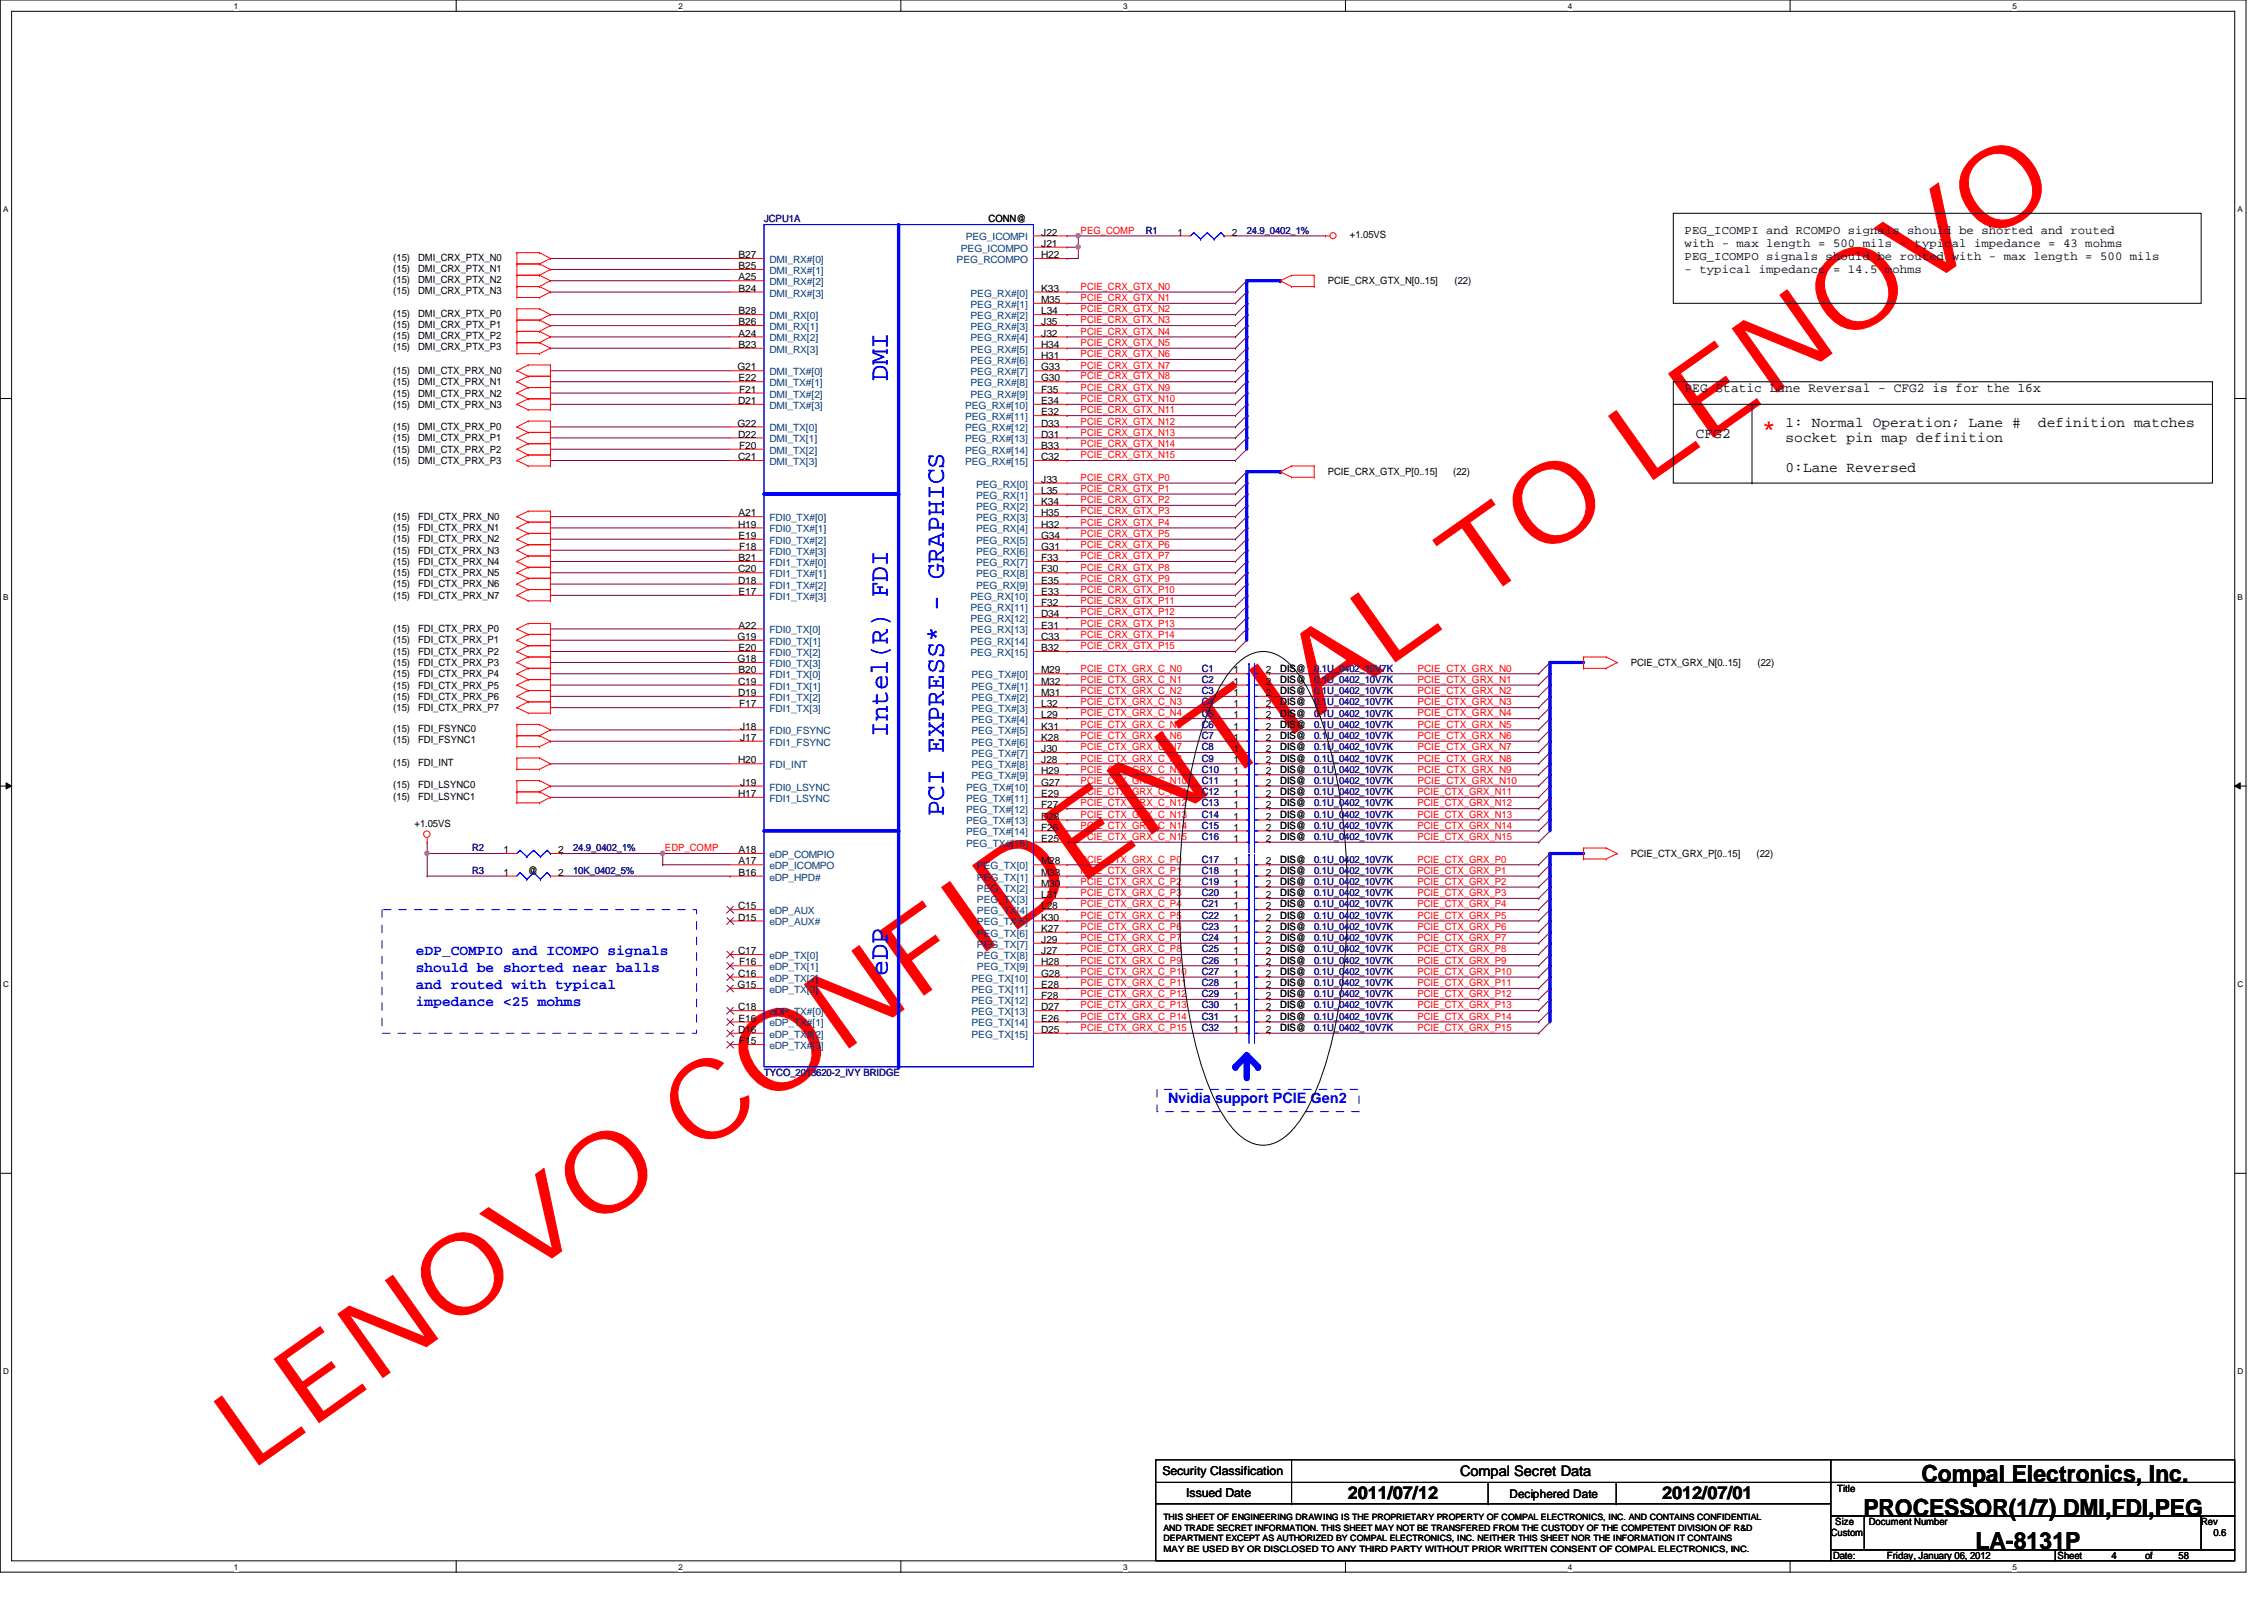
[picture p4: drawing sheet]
<svg xmlns="http://www.w3.org/2000/svg" width="297mm" height="210mm" viewBox="0 0 297 210" stroke-linecap="round" stroke-linejoin="round" font-family="sans-serif">
<defs><g id="words">
<text font-size="14.4" fill="#f00" x="32.7" y="193.1" transform="rotate(-35 32.7 193.1)">LENOVO CONFIDENTIAL TO LENOVO</text>
<text font-size="3.9" fill="#f00" x="231.3" y="58.1">*</text>
<g font-size="3.5" fill="#00f">
<text x="116.5" y="50" transform="rotate(-90 116.5 50)">DMI</text>
<text x="116.5" y="96.6" transform="rotate(-90 116.5 96.6)">Intel(R) FDI</text>
<text x="123.8" y="107.1" transform="rotate(-90 123.8 107.1)">PCI EXPRESS* - GRAPHICS</text>
<text x="116.5" y="128" transform="rotate(-90 116.5 128)">eDP</text>
</g>
<g font-size="3.1">
<text x="252.1" y="194.4">Compal Electronics, Inc.</text>
<text x="244.5" y="198.8">PROCESSOR(1/7) DMI,FDI,PEG</text>
<text x="259.2" y="203.2">LA-8131P</text>
</g>
<g font-size="2.3">
<text x="176.8" y="196.6">2011/07/12</text>
<text x="218.1" y="196.6">2012/07/01</text>
</g>
<g font-size="1.9">
<text x="222.5" y="57.5">CFG2</text>
<text x="234.3" y="56">1: Normal Operation; Lane #</text>
<text x="234.3" y="58">socket pin map definition</text>
<text x="267.4" y="56">definition matches</text>
<text x="234.3" y="61.9">0:Lane Reversed</text>
<text x="191.6" y="193.7">Compal Secret Data</text>
</g>
<g font-size="1.9" fill="#00f">
<text x="54.6" y="125.3">eDP_COMPIO and ICOMPO signals</text>
<text x="54.6" y="127.6">should be shorted near balls</text>
<text x="54.6" y="129.8">and routed with typical</text>
<text x="54.6" y="132">impedance &lt;25 mohms</text>
<text x="153.2" y="144.7">Nvidia support PCIE Gen2</text>
</g>
<text font-size="1.7" x="221" y="51.5">PEG Static Lane Reversal - CFG2 is for the 16x</text>
<g font-size="1.6">
<text x="221" y="30.7">PEG_ICOMPI and RCOMPO signals should be shorted and routed</text>
<text x="221" y="32.4">with - max length = 500 mils - typical impedance = 43 mohms</text>
<text x="221" y="34.1">PEG_ICOMPO signals should be routed with - max length = 500 mils</text>
<text x="221" y="35.8">- typical impedance = 14.5 mohms</text>
<text x="152.5" y="193.5">Security Classification</text>
<text x="155.6" y="196.3">Issued Date</text>
<text x="198" y="196.5">Deciphered Date</text>
</g>
<g font-size="1.3" fill="#000080">
<text x="100.2" y="29.2">JCPU1A</text>
<text x="150.3" y="30.6">R1</text>
<text x="163.6" y="30.6">24.9_0402_1%</text>
<text x="157.7" y="88.1">C1</text>
<text x="157.7" y="89.6">C2</text>
<text x="172.4" y="88.1">0.1U_0402_10V7K</text>
<text x="172.4" y="89.6">0.1U_0402_10V7K</text>
<text x="157.7" y="92.5">C4</text>
<text x="157.7" y="91.1">C3</text>
<text x="157.7" y="94">C5</text>
<text x="157.7" y="95.5">C6</text>
<text x="172.4" y="92.5">0.1U_0402_10V7K</text>
<text x="172.4" y="91.1">0.1U_0402_10V7K</text>
<text x="172.4" y="94">0.1U_0402_10V7K</text>
<text x="172.4" y="95.5">0.1U_0402_10V7K</text>
<text x="157.7" y="99.9">C9</text>
<text x="157.7" y="98.4">C8</text>
<text x="157.7" y="101.4">C10</text>
<text x="157.7" y="96.9">C7</text>
<text x="172.4" y="99.9">0.1U_0402_10V7K</text>
<text x="172.4" y="98.4">0.1U_0402_10V7K</text>
<text x="172.4" y="96.9">0.1U_0402_10V7K</text>
<text x="172.4" y="101.4">0.1U_0402_10V7K</text>
<text x="157.7" y="104.3">C12</text>
<text x="157.7" y="107.3">C14</text>
<text x="157.7" y="102.8">C11</text>
<text x="157.7" y="105.8">C13</text>
<text x="172.4" y="104.3">0.1U_0402_10V7K</text>
<text x="172.4" y="107.3">0.1U_0402_10V7K</text>
<text x="172.4" y="102.8">0.1U_0402_10V7K</text>
<text x="172.4" y="105.8">0.1U_0402_10V7K</text>
<text x="61.9" y="111.7">R2</text>
<text x="75.2" y="111.7">24.9_0402_1%</text>
<text x="157.7" y="113.2">C17</text>
<text x="157.7" y="110.2">C16</text>
<text x="157.7" y="108.8">C15</text>
<text x="172.4" y="113.2">0.1U_0402_10V7K</text>
<text x="172.4" y="110.2">0.1U_0402_10V7K</text>
<text x="172.4" y="108.8">0.1U_0402_10V7K</text>
<text x="61.9" y="114.6">R3</text>
<text x="75.2" y="114.6">10K_0402_5%</text>
<text x="157.7" y="119">C21</text>
<text x="157.7" y="116.1">C19</text>
<text x="157.7" y="117.6">C20</text>
<text x="157.7" y="114.6">C18</text>
<text x="172.4" y="119">0.1U_0402_10V7K</text>
<text x="172.4" y="116.1">0.1U_0402_10V7K</text>
<text x="172.4" y="117.6">0.1U_0402_10V7K</text>
<text x="172.4" y="114.6">0.1U_0402_10V7K</text>
<text x="157.7" y="120.5">C22</text>
<text x="157.7" y="123.5">C24</text>
<text x="157.7" y="122">C23</text>
<text x="157.7" y="124.9">C25</text>
<text x="172.4" y="120.5">0.1U_0402_10V7K</text>
<text x="172.4" y="123.5">0.1U_0402_10V7K</text>
<text x="172.4" y="122">0.1U_0402_10V7K</text>
<text x="172.4" y="124.9">0.1U_0402_10V7K</text>
<text x="157.7" y="129.4">C28</text>
<text x="157.7" y="130.9">C29</text>
<text x="157.7" y="127.9">C27</text>
<text x="157.7" y="126.4">C26</text>
<text x="172.4" y="129.4">0.1U_0402_10V7K</text>
<text x="172.4" y="130.9">0.1U_0402_10V7K</text>
<text x="172.4" y="127.9">0.1U_0402_10V7K</text>
<text x="172.4" y="126.4">0.1U_0402_10V7K</text>
<text x="157.7" y="133.8">C31</text>
<text x="157.7" y="135.3">C32</text>
<text x="157.7" y="132.3">C30</text>
<text x="172.4" y="133.8">0.1U_0402_10V7K</text>
<text x="172.4" y="135.3">0.1U_0402_10V7K</text>
<text x="172.4" y="132.3">0.1U_0402_10V7K</text>
<text x="100.2" y="141.1">TYCO_2013620-2_IVY BRIDGE</text>
</g>
<g font-size="1.3">
<text x="129.7" y="29.2">CONN@</text>
<text x="51.6" y="35.7">(15)</text>
<text x="51.6" y="34.2">(15)</text>
<text x="54.9" y="35.7">DMI_CRX_PTX_N1</text>
<text x="54.9" y="34.2">DMI_CRX_PTX_N0</text>
<text x="96.9" y="33.9">B27</text>
<text x="96.9" y="35.3">B25</text>
<text x="136.6" y="30.9">J22</text>
<text x="136.6" y="32.4">J21</text>
<text x="136.6" y="33.9">H22</text>
<text x="154.5" y="30.9">1</text>
<text x="161.6" y="30.9">2</text>
<text x="177.1" y="31.2">+1.05VS</text>
<text x="51.6" y="41.6">(15)</text>
<text x="51.6" y="38.6">(15)</text>
<text x="51.6" y="37.1">(15)</text>
<text x="54.9" y="41.6">DMI_CRX_PTX_P0</text>
<text x="54.9" y="38.6">DMI_CRX_PTX_N3</text>
<text x="54.9" y="37.1">DMI_CRX_PTX_N2</text>
<text x="96.9" y="36.8">A25</text>
<text x="96.9" y="38.3">B24</text>
<text x="96.9" y="41.2">B28</text>
<text x="136.6" y="38.3">K33</text>
<text x="136.6" y="39.8">M35</text>
<text x="136.6" y="41.2">L34</text>
<text x="174.2" y="37.3">PCIE_CRX_GTX_N[0..15]</text>
<text x="190.8" y="37.3">(22)</text>
<text x="51.6" y="46">(15)</text>
<text x="51.6" y="44.5">(15)</text>
<text x="51.6" y="43.1">(15)</text>
<text x="54.9" y="46">DMI_CRX_PTX_P3</text>
<text x="54.9" y="44.5">DMI_CRX_PTX_P2</text>
<text x="54.9" y="43.1">DMI_CRX_PTX_P1</text>
<text x="96.9" y="42.7">B26</text>
<text x="96.9" y="44.2">A24</text>
<text x="96.9" y="45.6">B23</text>
<text x="136.6" y="42.7">J35</text>
<text x="136.6" y="44.2">J32</text>
<text x="136.6" y="45.6">H34</text>
<text x="136.6" y="47.1">H31</text>
<text x="51.6" y="50.5">(15)</text>
<text x="51.6" y="49.1">(15)</text>
<text x="51.6" y="53.5">(15)</text>
<text x="51.6" y="52">(15)</text>
<text x="54.9" y="50.5">DMI_CTX_PRX_N1</text>
<text x="54.9" y="49.1">DMI_CTX_PRX_N0</text>
<text x="54.9" y="53.5">DMI_CTX_PRX_N3</text>
<text x="54.9" y="52">DMI_CTX_PRX_N2</text>
<text x="96.8" y="48.6">G21</text>
<text x="96.9" y="53">D21</text>
<text x="96.9" y="50">E22</text>
<text x="97" y="51.5">F21</text>
<text x="136.6" y="48.6">G33</text>
<text x="136.6" y="50">G30</text>
<text x="136.6" y="51.5">F35</text>
<text x="136.6" y="53">E34</text>
<text x="51.6" y="56.4">(15)</text>
<text x="51.6" y="59.4">(15)</text>
<text x="51.6" y="57.9">(15)</text>
<text x="54.9" y="56.4">DMI_CTX_PRX_P0</text>
<text x="54.9" y="59.4">DMI_CTX_PRX_P2</text>
<text x="54.9" y="57.9">DMI_CTX_PRX_P1</text>
<text x="96.8" y="56">G22</text>
<text x="96.9" y="57.4">D22</text>
<text x="97" y="58.9">F20</text>
<text x="136.6" y="54.5">E32</text>
<text x="136.6" y="56">D33</text>
<text x="136.6" y="57.4">D31</text>
<text x="136.6" y="58.9">B33</text>
<text x="51.6" y="60.9">(15)</text>
<text x="54.9" y="60.9">DMI_CTX_PRX_P3</text>
<text x="96.9" y="60.4">C21</text>
<text x="136.6" y="60.4">C32</text>
<text x="136.6" y="63.3">J33</text>
<text x="136.6" y="64.8">L35</text>
<text x="174.2" y="62.3">PCIE_CRX_GTX_P[0..15]</text>
<text x="190.7" y="62.3">(22)</text>
<text x="51.6" y="68.2">(15)</text>
<text x="51.6" y="69.7">(15)</text>
<text x="51.6" y="71.2">(15)</text>
<text x="54.9" y="68.2">FDI_CTX_PRX_N0</text>
<text x="54.9" y="69.7">FDI_CTX_PRX_N1</text>
<text x="54.9" y="71.2">FDI_CTX_PRX_N2</text>
<text x="96.9" y="69.2">H19</text>
<text x="96.9" y="67.7">A21</text>
<text x="96.9" y="70.7">E19</text>
<text x="136.6" y="66.3">K34</text>
<text x="136.6" y="67.7">H35</text>
<text x="136.6" y="69.2">H32</text>
<text x="136.6" y="70.7">G34</text>
<text x="51.6" y="72.6">(15)</text>
<text x="51.6" y="74.1">(15)</text>
<text x="51.6" y="75.6">(15)</text>
<text x="51.6" y="77">(15)</text>
<text x="54.9" y="72.6">FDI_CTX_PRX_N3</text>
<text x="54.9" y="74.1">FDI_CTX_PRX_N4</text>
<text x="54.9" y="75.6">FDI_CTX_PRX_N5</text>
<text x="54.9" y="77">FDI_CTX_PRX_N6</text>
<text x="96.9" y="75.1">C20</text>
<text x="96.9" y="76.6">D18</text>
<text x="96.9" y="73.6">B21</text>
<text x="97" y="72.1">F18</text>
<text x="136.6" y="72.1">G31</text>
<text x="136.6" y="73.6">F33</text>
<text x="136.6" y="75.1">F30</text>
<text x="136.6" y="76.6">E35</text>
<text x="51.6" y="78.5">(15)</text>
<text x="51.6" y="83">(15)</text>
<text x="54.9" y="78.5">FDI_CTX_PRX_N7</text>
<text x="54.9" y="83">FDI_CTX_PRX_P0</text>
<text x="96.8" y="83.9">G19</text>
<text x="96.9" y="78.1">E17</text>
<text x="96.9" y="82.5">A22</text>
<text x="136.6" y="78.1">E33</text>
<text x="136.6" y="79.5">F32</text>
<text x="136.6" y="81">D34</text>
<text x="136.6" y="82.5">E31</text>
<text x="136.6" y="83.9">C33</text>
<text x="51.6" y="84.4">(15)</text>
<text x="51.6" y="85.9">(15)</text>
<text x="51.6" y="87.4">(15)</text>
<text x="51.6" y="88.9">(15)</text>
<text x="54.9" y="84.4">FDI_CTX_PRX_P1</text>
<text x="54.9" y="85.9">FDI_CTX_PRX_P2</text>
<text x="54.9" y="87.4">FDI_CTX_PRX_P3</text>
<text x="54.9" y="88.9">FDI_CTX_PRX_P4</text>
<text x="96.8" y="86.9">G18</text>
<text x="96.9" y="89.8">C19</text>
<text x="96.9" y="85.4">E20</text>
<text x="96.9" y="88.3">B20</text>
<text x="136.6" y="85.4">B32</text>
<text x="136.6" y="88.3">M29</text>
<text x="136.6" y="89.8">M32</text>
<text x="161.8" y="88.3">1</text>
<text x="161.8" y="89.8">1</text>
<text x="166.1" y="88.3">2</text>
<text x="166.1" y="89.8">2</text>
<text x="168" y="88.1">DIS@</text>
<text x="168" y="89.6">DIS@</text>
<text x="213.9" y="87.4">PCIE_CTX_GRX_N[0..15]</text>
<text x="230.6" y="87.4">(22)</text>
<text x="51.6" y="90.3">(15)</text>
<text x="51.6" y="91.8">(15)</text>
<text x="51.6" y="93.3">(15)</text>
<text x="54.9" y="90.3">FDI_CTX_PRX_P5</text>
<text x="54.9" y="91.8">FDI_CTX_PRX_P6</text>
<text x="54.9" y="93.3">FDI_CTX_PRX_P7</text>
<text x="96.9" y="91.3">D19</text>
<text x="97" y="92.8">F17</text>
<text x="97.1" y="95.7">J18</text>
<text x="136.6" y="91.3">M31</text>
<text x="136.6" y="92.8">L32</text>
<text x="136.6" y="94.2">L29</text>
<text x="136.6" y="95.7">K31</text>
<text x="161.8" y="92.8">1</text>
<text x="161.8" y="91.3">1</text>
<text x="161.8" y="94.2">1</text>
<text x="161.8" y="95.7">1</text>
<text x="166.1" y="92.8">2</text>
<text x="166.1" y="91.3">2</text>
<text x="166.1" y="94.2">2</text>
<text x="166.1" y="95.7">2</text>
<text x="168" y="92.5">DIS@</text>
<text x="168" y="91.1">DIS@</text>
<text x="168" y="94">DIS@</text>
<text x="168" y="95.5">DIS@</text>
<text x="51.6" y="96.1">(15)</text>
<text x="51.6" y="97.5">(15)</text>
<text x="51.6" y="100.5">(15)</text>
<text x="54.9" y="96.1">FDI_FSYNC0</text>
<text x="54.9" y="97.5">FDI_FSYNC1</text>
<text x="54.9" y="100.5">FDI_INT</text>
<text x="96.9" y="100.2">H20</text>
<text x="97.1" y="97.2">J17</text>
<text x="136.6" y="97.2">K28</text>
<text x="136.6" y="98.7">J30</text>
<text x="136.6" y="100.2">J28</text>
<text x="136.6" y="101.6">H29</text>
<text x="161.8" y="100.2">1</text>
<text x="161.8" y="98.7">1</text>
<text x="161.8" y="101.6">1</text>
<text x="161.8" y="97.2">1</text>
<text x="166.1" y="100.2">2</text>
<text x="166.1" y="98.7">2</text>
<text x="166.1" y="101.6">2</text>
<text x="166.1" y="97.2">2</text>
<text x="168" y="99.9">DIS@</text>
<text x="168" y="98.4">DIS@</text>
<text x="168" y="101.4">DIS@</text>
<text x="168" y="96.9">DIS@</text>
<text x="51.6" y="103.4">(15)</text>
<text x="51.6" y="104.9">(15)</text>
<text x="54.9" y="103.4">FDI_LSYNC0</text>
<text x="54.9" y="104.9">FDI_LSYNC1</text>
<text x="96.9" y="104.6">H17</text>
<text x="97.1" y="103.1">J19</text>
<text x="136.6" y="103.1">G27</text>
<text x="136.6" y="104.6">E29</text>
<text x="136.6" y="106">F27</text>
<text x="136.6" y="107.5">D28</text>
<text x="161.8" y="104.6">1</text>
<text x="161.8" y="107.5">1</text>
<text x="161.8" y="103.1">1</text>
<text x="161.8" y="106">1</text>
<text x="166.1" y="104.6">2</text>
<text x="166.1" y="107.5">2</text>
<text x="166.1" y="103.1">2</text>
<text x="166.1" y="106">2</text>
<text x="168" y="104.3">DIS@</text>
<text x="168" y="107.3">DIS@</text>
<text x="168" y="102.8">DIS@</text>
<text x="168" y="105.8">DIS@</text>
<text x="54.4" y="108.5">+1.05VS</text>
<text x="66.1" y="111.9">1</text>
<text x="73.2" y="111.9">2</text>
<text x="96.9" y="111.9">A18</text>
<text x="96.9" y="113.4">A17</text>
<text x="136.6" y="109">F26</text>
<text x="136.6" y="110.4">E25</text>
<text x="136.6" y="113.4">M28</text>
<text x="161.8" y="113.4">1</text>
<text x="161.8" y="110.4">1</text>
<text x="161.8" y="109">1</text>
<text x="166.1" y="113.4">2</text>
<text x="166.1" y="110.4">2</text>
<text x="166.1" y="109">2</text>
<text x="168" y="113.2">DIS@</text>
<text x="168" y="110.2">DIS@</text>
<text x="168" y="108.8">DIS@</text>
<text x="213.9" y="112.4">PCIE_CTX_GRX_P[0..15]</text>
<text x="230.5" y="112.4">(22)</text>
<text x="66.1" y="114.9">1</text>
<text x="69.3" y="114.6">@</text>
<text x="73.2" y="114.9">2</text>
<text x="96.9" y="119.3">C15</text>
<text x="96.9" y="114.9">B16</text>
<text x="136.6" y="114.9">M33</text>
<text x="136.6" y="116.3">M30</text>
<text x="136.6" y="117.8">L31</text>
<text x="136.6" y="119.3">L28</text>
<text x="161.8" y="119.3">1</text>
<text x="161.8" y="116.3">1</text>
<text x="161.8" y="117.8">1</text>
<text x="161.8" y="114.9">1</text>
<text x="166.1" y="119.3">2</text>
<text x="166.1" y="116.3">2</text>
<text x="166.1" y="117.8">2</text>
<text x="166.1" y="114.9">2</text>
<text x="168" y="119">DIS@</text>
<text x="168" y="116.1">DIS@</text>
<text x="168" y="117.6">DIS@</text>
<text x="168" y="114.6">DIS@</text>
<text x="96.9" y="120.8">D15</text>
<text x="96.9" y="125.2">C17</text>
<text x="136.6" y="120.8">K30</text>
<text x="136.6" y="122.3">K27</text>
<text x="136.6" y="123.7">J29</text>
<text x="136.6" y="125.2">J27</text>
<text x="161.8" y="120.8">1</text>
<text x="161.8" y="123.7">1</text>
<text x="161.8" y="122.3">1</text>
<text x="161.8" y="125.2">1</text>
<text x="166.1" y="120.8">2</text>
<text x="166.1" y="123.7">2</text>
<text x="166.1" y="122.3">2</text>
<text x="166.1" y="125.2">2</text>
<text x="168" y="120.5">DIS@</text>
<text x="168" y="123.5">DIS@</text>
<text x="168" y="122">DIS@</text>
<text x="168" y="124.9">DIS@</text>
<text x="96.8" y="129.6">G15</text>
<text x="96.9" y="128.1">C16</text>
<text x="97" y="126.7">F16</text>
<text x="136.6" y="126.7">H28</text>
<text x="136.6" y="128.1">G28</text>
<text x="136.6" y="129.6">E28</text>
<text x="136.6" y="131.1">F28</text>
<text x="161.8" y="129.6">1</text>
<text x="161.8" y="131.1">1</text>
<text x="161.8" y="128.1">1</text>
<text x="161.8" y="126.7">1</text>
<text x="166.1" y="129.6">2</text>
<text x="166.1" y="131.1">2</text>
<text x="166.1" y="128.1">2</text>
<text x="166.1" y="126.7">2</text>
<text x="168" y="129.4">DIS@</text>
<text x="168" y="130.9">DIS@</text>
<text x="168" y="127.9">DIS@</text>
<text x="168" y="126.4">DIS@</text>
<text x="96.9" y="132.5">C18</text>
<text x="96.9" y="135.5">D16</text>
<text x="96.9" y="134">E16</text>
<text x="97" y="137">F15</text>
<text x="136.6" y="132.5">D27</text>
<text x="136.6" y="134">E26</text>
<text x="136.6" y="135.5">D25</text>
<text x="161.8" y="134">1</text>
<text x="161.8" y="135.5">1</text>
<text x="161.8" y="132.5">1</text>
<text x="166.1" y="134">2</text>
<text x="166.1" y="135.5">2</text>
<text x="166.1" y="132.5">2</text>
<text x="168" y="133.8">DIS@</text>
<text x="168" y="135.3">DIS@</text>
<text x="168" y="132.3">DIS@</text>
<text x="241" y="195.8">Title</text>
<text x="240.2" y="201.5">Custom</text>
<text x="240.8" y="200.1">Size</text>
<text x="245.2" y="200.1">Document Number</text>
<text x="288.8" y="200.1">Rev</text>
<text x="290.4" y="201.5">0.6</text>
<text x="240.5" y="204.5">Date:</text>
<text x="247.6" y="204.5">Friday, January 06, 2012</text>
<text x="270" y="204.5">Sheet</text>
<text x="277" y="204.5">4</text>
<text x="281.4" y="204.5">of</text>
<text x="285.8" y="204.5">58</text>
</g>
<g font-size="1.3" fill="#004080">
<text x="101" y="34.5">DMI_RX#[0]</text>
<text x="101" y="35.9">DMI_RX#[1]</text>
<text x="125.5" y="34.5">PEG_RCOMPO</text>
<text x="126.1" y="33">PEG_ICOMPO</text>
<text x="126.7" y="31.5">PEG_ICOMPI</text>
<text x="101" y="37.4">DMI_RX#[2]</text>
<text x="101" y="38.9">DMI_RX#[3]</text>
<text x="101" y="41.9">DMI_RX[0]</text>
<text x="127.3" y="38.9">PEG_RX#[0]</text>
<text x="127.3" y="40.4">PEG_RX#[1]</text>
<text x="127.3" y="41.9">PEG_RX#[2]</text>
<text x="101" y="43.3">DMI_RX[1]</text>
<text x="101" y="44.8">DMI_RX[2]</text>
<text x="101" y="46.3">DMI_RX[3]</text>
<text x="127.3" y="43.3">PEG_RX#[3]</text>
<text x="127.3" y="44.8">PEG_RX#[4]</text>
<text x="127.3" y="46.3">PEG_RX#[5]</text>
<text x="127.3" y="47.8">PEG_RX#[6]</text>
<text x="101" y="49.2">DMI_TX#[0]</text>
<text x="101" y="50.7">DMI_TX#[1]</text>
<text x="101" y="52.2">DMI_TX#[2]</text>
<text x="101" y="53.6">DMI_TX#[3]</text>
<text x="126.6" y="53.6">PEG_RX#[10]</text>
<text x="127.3" y="49.2">PEG_RX#[7]</text>
<text x="127.3" y="50.7">PEG_RX#[8]</text>
<text x="127.3" y="52.2">PEG_RX#[9]</text>
<text x="101" y="56.6">DMI_TX[0]</text>
<text x="101" y="58">DMI_TX[1]</text>
<text x="101" y="59.5">DMI_TX[2]</text>
<text x="126.6" y="55.1">PEG_RX#[11]</text>
<text x="126.6" y="56.6">PEG_RX#[12]</text>
<text x="126.6" y="58">PEG_RX#[13]</text>
<text x="126.6" y="59.5">PEG_RX#[14]</text>
<text x="101" y="61">DMI_TX[3]</text>
<text x="126.6" y="61">PEG_RX#[15]</text>
<text x="128.1" y="64">PEG_RX[0]</text>
<text x="128.1" y="65.4">PEG_RX[1]</text>
<text x="101" y="68.4">FDI0_TX#[0]</text>
<text x="101" y="69.8">FDI0_TX#[1]</text>
<text x="101" y="71.3">FDI0_TX#[2]</text>
<text x="128.1" y="66.9">PEG_RX[2]</text>
<text x="128.1" y="68.4">PEG_RX[3]</text>
<text x="128.1" y="69.8">PEG_RX[4]</text>
<text x="128.1" y="71.3">PEG_RX[5]</text>
<text x="101" y="72.8">FDI0_TX#[3]</text>
<text x="101" y="74.3">FDI1_TX#[0]</text>
<text x="101" y="75.7">FDI1_TX#[1]</text>
<text x="101" y="77.2">FDI1_TX#[2]</text>
<text x="128.1" y="72.8">PEG_RX[6]</text>
<text x="128.1" y="74.3">PEG_RX[7]</text>
<text x="128.1" y="75.7">PEG_RX[8]</text>
<text x="128.1" y="77.2">PEG_RX[9]</text>
<text x="101" y="78.7">FDI1_TX#[3]</text>
<text x="101" y="83.1">FDI0_TX[0]</text>
<text x="127.3" y="78.7">PEG_RX[10]</text>
<text x="127.3" y="80.1">PEG_RX[11]</text>
<text x="127.3" y="81.6">PEG_RX[12]</text>
<text x="127.3" y="83.1">PEG_RX[13]</text>
<text x="101" y="84.6">FDI0_TX[1]</text>
<text x="101" y="86.1">FDI0_TX[2]</text>
<text x="101" y="87.5">FDI0_TX[3]</text>
<text x="101" y="89">FDI1_TX[0]</text>
<text x="127.3" y="84.6">PEG_RX[14]</text>
<text x="127.3" y="86.1">PEG_RX[15]</text>
<text x="127.5" y="89">PEG_TX#[0]</text>
<text x="101" y="90.5">FDI1_TX[1]</text>
<text x="101" y="91.9">FDI1_TX[2]</text>
<text x="101" y="93.4">FDI1_TX[3]</text>
<text x="127.5" y="90.5">PEG_TX#[1]</text>
<text x="127.5" y="91.9">PEG_TX#[2]</text>
<text x="127.5" y="93.4">PEG_TX#[3]</text>
<text x="127.5" y="94.9">PEG_TX#[4]</text>
<text x="101" y="96.4">FDI0_FSYNC</text>
<text x="101" y="97.8">FDI1_FSYNC</text>
<text x="101" y="100.8">FDI_INT</text>
<text x="127.5" y="96.4">PEG_TX#[5]</text>
<text x="127.5" y="97.8">PEG_TX#[6]</text>
<text x="127.5" y="99.3">PEG_TX#[7]</text>
<text x="127.5" y="100.8">PEG_TX#[8]</text>
<text x="101" y="103.7">FDI0_LSYNC</text>
<text x="101" y="105.2">FDI1_LSYNC</text>
<text x="126.7" y="103.7">PEG_TX#[10]</text>
<text x="126.7" y="105.2">PEG_TX#[11]</text>
<text x="126.7" y="106.7">PEG_TX#[12]</text>
<text x="127.5" y="102.2">PEG_TX#[9]</text>
<text x="101" y="112.6">eDP_COMPIO</text>
<text x="126.7" y="108.2">PEG_TX#[13]</text>
<text x="126.7" y="109.6">PEG_TX#[14]</text>
<text x="126.7" y="111.1">PEG_TX#[15]</text>
<text x="101" y="119.9">eDP_AUX</text>
<text x="101" y="115.5">eDP_HPD#</text>
<text x="101" y="114">eDP_ICOMPO</text>
<text x="128.2" y="114">PEG_TX[0]</text>
<text x="128.2" y="115.5">PEG_TX[1]</text>
<text x="128.2" y="117">PEG_TX[2]</text>
<text x="128.2" y="118.4">PEG_TX[3]</text>
<text x="128.2" y="119.9">PEG_TX[4]</text>
<text x="101" y="121.4">eDP_AUX#</text>
<text x="101" y="125.8">eDP_TX[0]</text>
<text x="128.2" y="121.4">PEG_TX[5]</text>
<text x="128.2" y="122.9">PEG_TX[6]</text>
<text x="128.2" y="124.3">PEG_TX[7]</text>
<text x="128.2" y="125.8">PEG_TX[8]</text>
<text x="101" y="127.3">eDP_TX[1]</text>
<text x="101" y="128.8">eDP_TX[2]</text>
<text x="101" y="130.3">eDP_TX[3]</text>
<text x="127.5" y="128.8">PEG_TX[10]</text>
<text x="127.5" y="130.3">PEG_TX[11]</text>
<text x="127.5" y="131.7">PEG_TX[12]</text>
<text x="128.2" y="127.3">PEG_TX[9]</text>
<text x="101" y="133.2">eDP_TX#[0]</text>
<text x="101" y="134.7">eDP_TX#[1]</text>
<text x="101" y="136.1">eDP_TX#[2]</text>
<text x="101" y="137.6">eDP_TX#[3]</text>
<text x="127.5" y="133.2">PEG_TX[13]</text>
<text x="127.5" y="134.7">PEG_TX[14]</text>
<text x="127.5" y="136.1">PEG_TX[15]</text>
</g>
<g font-size="1.3" fill="#f00">
<text x="141.8" y="30.6">PEG_COMP</text>
<text x="141.8" y="38">PCIE_CRX_GTX_N0</text>
<text x="141.8" y="41">PCIE_CRX_GTX_N2</text>
<text x="141.8" y="39.5">PCIE_CRX_GTX_N1</text>
<text x="141.8" y="46.9">PCIE_CRX_GTX_N6</text>
<text x="141.8" y="45.4">PCIE_CRX_GTX_N5</text>
<text x="141.8" y="43.9">PCIE_CRX_GTX_N4</text>
<text x="141.8" y="42.4">PCIE_CRX_GTX_N3</text>
<text x="141.8" y="52.7">PCIE_CRX_GTX_N10</text>
<text x="141.8" y="51.3">PCIE_CRX_GTX_N9</text>
<text x="141.8" y="49.8">PCIE_CRX_GTX_N8</text>
<text x="141.8" y="48.3">PCIE_CRX_GTX_N7</text>
<text x="141.8" y="54.2">PCIE_CRX_GTX_N11</text>
<text x="141.8" y="58.6">PCIE_CRX_GTX_N14</text>
<text x="141.8" y="57.1">PCIE_CRX_GTX_N13</text>
<text x="141.8" y="55.7">PCIE_CRX_GTX_N12</text>
<text x="141.8" y="60.1">PCIE_CRX_GTX_N15</text>
<text x="141.8" y="63.1">PCIE_CRX_GTX_P0</text>
<text x="141.8" y="66">PCIE_CRX_GTX_P2</text>
<text x="141.8" y="64.5">PCIE_CRX_GTX_P1</text>
<text x="141.8" y="71.9">PCIE_CRX_GTX_P6</text>
<text x="141.8" y="70.4">PCIE_CRX_GTX_P5</text>
<text x="141.8" y="69">PCIE_CRX_GTX_P4</text>
<text x="141.8" y="67.5">PCIE_CRX_GTX_P3</text>
<text x="141.8" y="77.8">PCIE_CRX_GTX_P10</text>
<text x="141.8" y="76.3">PCIE_CRX_GTX_P9</text>
<text x="141.8" y="74.8">PCIE_CRX_GTX_P8</text>
<text x="141.8" y="73.4">PCIE_CRX_GTX_P7</text>
<text x="141.8" y="82.2">PCIE_CRX_GTX_P13</text>
<text x="141.8" y="79.2">PCIE_CRX_GTX_P11</text>
<text x="141.8" y="83.7">PCIE_CRX_GTX_P14</text>
<text x="141.8" y="80.7">PCIE_CRX_GTX_P12</text>
<text x="141.8" y="85.2">PCIE_CRX_GTX_P15</text>
<text x="141.8" y="88.1">PCIE_CTX_GRX_C_N0</text>
<text x="141.8" y="89.6">PCIE_CTX_GRX_C_N1</text>
<text x="186" y="88.1">PCIE_CTX_GRX_N0</text>
<text x="186" y="89.6">PCIE_CTX_GRX_N1</text>
<text x="141.8" y="94">PCIE_CTX_GRX_C_N4</text>
<text x="141.8" y="91.1">PCIE_CTX_GRX_C_N2</text>
<text x="141.8" y="92.5">PCIE_CTX_GRX_C_N3</text>
<text x="141.8" y="95.5">PCIE_CTX_GRX_C_N5</text>
<text x="186" y="91.1">PCIE_CTX_GRX_N2</text>
<text x="186" y="92.5">PCIE_CTX_GRX_N3</text>
<text x="186" y="94">PCIE_CTX_GRX_N4</text>
<text x="186" y="95.5">PCIE_CTX_GRX_N5</text>
<text x="141.8" y="101.3">PCIE_CTX_GRX_C_N9</text>
<text x="141.8" y="98.4">PCIE_CTX_GRX_C_N7</text>
<text x="141.8" y="99.9">PCIE_CTX_GRX_C_N8</text>
<text x="141.8" y="96.9">PCIE_CTX_GRX_C_N6</text>
<text x="186" y="101.3">PCIE_CTX_GRX_N9</text>
<text x="186" y="96.9">PCIE_CTX_GRX_N6</text>
<text x="186" y="98.4">PCIE_CTX_GRX_N7</text>
<text x="186" y="99.9">PCIE_CTX_GRX_N8</text>
<text x="141.8" y="102.8">PCIE_CTX_GRX_C_N10</text>
<text x="141.8" y="104.3">PCIE_CTX_GRX_C_N11</text>
<text x="141.8" y="107.3">PCIE_CTX_GRX_C_N13</text>
<text x="141.8" y="105.8">PCIE_CTX_GRX_C_N12</text>
<text x="186" y="102.8">PCIE_CTX_GRX_N10</text>
<text x="186" y="104.3">PCIE_CTX_GRX_N11</text>
<text x="186" y="105.8">PCIE_CTX_GRX_N12</text>
<text x="186" y="107.3">PCIE_CTX_GRX_N13</text>
<text x="87.2" y="111.7">EDP_COMP</text>
<text x="141.8" y="108.7">PCIE_CTX_GRX_C_N14</text>
<text x="141.8" y="110.2">PCIE_CTX_GRX_C_N15</text>
<text x="141.8" y="113.2">PCIE_CTX_GRX_C_P0</text>
<text x="186" y="108.7">PCIE_CTX_GRX_N14</text>
<text x="186" y="110.2">PCIE_CTX_GRX_N15</text>
<text x="186" y="113.2">PCIE_CTX_GRX_P0</text>
<text x="141.8" y="117.6">PCIE_CTX_GRX_C_P3</text>
<text x="141.8" y="119">PCIE_CTX_GRX_C_P4</text>
<text x="141.8" y="114.6">PCIE_CTX_GRX_C_P1</text>
<text x="141.8" y="116.1">PCIE_CTX_GRX_C_P2</text>
<text x="186" y="117.6">PCIE_CTX_GRX_P3</text>
<text x="186" y="119">PCIE_CTX_GRX_P4</text>
<text x="186" y="114.6">PCIE_CTX_GRX_P1</text>
<text x="186" y="116.1">PCIE_CTX_GRX_P2</text>
<text x="141.8" y="120.5">PCIE_CTX_GRX_C_P5</text>
<text x="141.8" y="122">PCIE_CTX_GRX_C_P6</text>
<text x="141.8" y="123.4">PCIE_CTX_GRX_C_P7</text>
<text x="141.8" y="124.9">PCIE_CTX_GRX_C_P8</text>
<text x="186" y="120.5">PCIE_CTX_GRX_P5</text>
<text x="186" y="122">PCIE_CTX_GRX_P6</text>
<text x="186" y="123.4">PCIE_CTX_GRX_P7</text>
<text x="186" y="124.9">PCIE_CTX_GRX_P8</text>
<text x="141.8" y="126.4">PCIE_CTX_GRX_C_P9</text>
<text x="141.8" y="127.9">PCIE_CTX_GRX_C_P10</text>
<text x="141.8" y="129.4">PCIE_CTX_GRX_C_P11</text>
<text x="141.8" y="130.8">PCIE_CTX_GRX_C_P12</text>
<text x="186" y="126.4">PCIE_CTX_GRX_P9</text>
<text x="186" y="127.9">PCIE_CTX_GRX_P10</text>
<text x="186" y="129.4">PCIE_CTX_GRX_P11</text>
<text x="186" y="130.8">PCIE_CTX_GRX_P12</text>
<text x="141.8" y="132.3">PCIE_CTX_GRX_C_P13</text>
<text x="141.8" y="133.8">PCIE_CTX_GRX_C_P14</text>
<text x="141.8" y="135.3">PCIE_CTX_GRX_C_P15</text>
<text x="186" y="132.3">PCIE_CTX_GRX_P13</text>
<text x="186" y="133.8">PCIE_CTX_GRX_P14</text>
<text x="186" y="135.3">PCIE_CTX_GRX_P15</text>
</g>
<g font-size="1.1">
<text x="30.7" y="1.1">1</text>
<text x="89" y="1.1">2</text>
<text x="147.4" y="1.1">3</text>
<text x="205.7" y="1.1">4</text>
<text x="264" y="1.1">5</text>
<text x=".4" y="27.9">A</text>
<text x="293.6" y="27.9">A</text>
<text x=".4" y="78.7">B</text>
<text x="293.6" y="78.7">B</text>
<text x=".4" y="129.5">C</text>
<text x="293.6" y="129.5">C</text>
<text x=".4" y="180.3">D</text>
<text x="293.6" y="180.3">D</text>
<text x="152.7" y="202.2">DEPARTMENT EXCEPT AS AUTHORIZED BY COMPAL ELECTRONICS, INC. NEITHER THIS SHEET NOR THE INFORMATION IT CONTAINS</text>
<text x="152.7" y="199.4">THIS SHEET OF ENGINEERING DRAWING IS THE PROPRIETARY PROPERTY OF COMPAL ELECTRONICS, INC. AND CONTAINS CONFIDENTIAL</text>
<text x="152.7" y="203.6">MAY BE USED BY OR DISCLOSED TO ANY THIRD PARTY WITHOUT PRIOR WRITTEN CONSENT OF COMPAL ELECTRONICS, INC.</text>
<text x="152.7" y="200.8">AND TRADE SECRET INFORMATION. THIS SHEET MAY NOT BE TRANSFERED FROM THE CUSTODY OF THE COMPETENT DIVISION OF R&amp;D</text>
<text x="30.7" y="205.9">1</text>
<text x="89" y="205.9">2</text>
<text x="147.4" y="205.9">3</text>
<text x="205.7" y="205.9">4</text>
<text x="264" y="205.9">5</text>
</g>
</g></defs>
<path d="M0 0h294.7v206.2h-294.7zM1.5 1.5h291.7v203.3h-291.7z" fill="none" stroke="#000" stroke-width=".13"/>
<g fill="#fff">
<path d="M30.7 .2h.6v1.2h-.6z"/>
<path d="M30.7 204.9h.6v1.2h-.6z"/>
</g>
<path d="M59.9 0v1.5M59.9 204.8v1.4" fill="none" stroke="#000" stroke-width=".13"/>
<g fill="#fff">
<path d="M89 .2h.6v1.2h-.6z"/>
<path d="M89 204.9h.6v1.2h-.6z"/>
</g>
<path d="M118.2 0v1.5M118.2 204.8v1.4" fill="none" stroke="#000" stroke-width=".13"/>
<g fill="#fff">
<path d="M147.4 .2h.6v1.2h-.6z"/>
<path d="M147.4 204.9h.6v1.2h-.6z"/>
</g>
<path d="M176.5 0v1.5M176.5 204.8v1.4" fill="none" stroke="#000" stroke-width=".13"/>
<g fill="#fff">
<path d="M205.7 .2h.6v1.2h-.6z"/>
<path d="M205.7 204.9h.6v1.2h-.6z"/>
</g>
<path d="M234.9 0v1.5M234.9 204.8v1.4" fill="none" stroke="#000" stroke-width=".13"/>
<g fill="#fff">
<path d="M264 .2h.6v1.2h-.6z"/>
<path d="M264 204.9h.6v1.2h-.6z"/>
<path d="M.4 26.9h.7v1.2h-.7z"/>
<path d="M293.6 26.9h.7v1.2h-.7z"/>
<path d="M.4 77.7h.7v1.2h-.7z"/>
<path d="M293.6 77.7h.7v1.2h-.7z"/>
</g>
<path d="M0 52.3h1.5M293.2 52.3h1.5" fill="none" stroke="#000" stroke-width=".13"/>
<g fill="#fff">
<path d="M.4 128.5h.8v1.2h-.8z"/>
<path d="M293.6 128.5h.7v1.2h-.7z"/>
</g>
<path d="M0 103.1h1.5M.8 102.7l.7 .4-.7 .4zM293.2 103.1l.7-.4v.8zM293.2 103.1h1.5" fill="none" stroke="#000" stroke-width=".13"/>
<path d="M.8 102.7l.7 .4-.7 .4zM293.2 103.1l.7-.4v.8z" fill="#000"/>
<g fill="#fff">
<path d="M.4 179.3h.8v1.2h-.8z"/>
<path d="M293.6 179.3h.7v1.2h-.7z"/>
</g>
<path d="M0 153.9h1.5M293.2 153.9h1.5" fill="none" stroke="#000" stroke-width=".13"/>
<g fill="none" stroke="#800040" stroke-width=".13">
<path d="M140 38.3h.1M140 39.8h.1M140 38.3h22.1M140 39.8h22.1M162.1 30.9h11.8M173.9 30.9h.1M140 47.2h.1M140 54.5h.1M140 45.7h.1M140 53h.1M140 44.2h.1M140 51.6h.1"/>
<path d="M140 58.9h.1M140 42.7h.1M140 50.1h.1M140 57.4h.1M140 41.3h.1M140 48.6h.1M140 56h.1M140 47.2h22.1M140 54.5h22.1M140 45.7h22.1M140 53h22.1M140 44.2h22.1"/>
<path d="M140 51.6h22.1M140 58.9h22.1M140 42.7h22.1M140 50.1h22.1M140 57.4h22.1M140 41.3h22.1M140 48.6h22.1M140 56h22.1M140 60.4h.1M140 60.4h22.1M166.5 101.6h.1M166.5 103.1h.1"/>
<path d="M166.5 104.6h.1M166.5 106.1h.1M166.5 107.6h.1M166.5 109h.1M166.5 110.5h.1M166.5 113.5h.1M166.5 101.6h35.4M166.5 103.1h35.4M166.5 104.6h35.4M166.5 106.1h35.4M166.5 107.6h35.4M166.5 109h35.4"/>
<path d="M166.5 110.5h35.4M166.5 113.5h35.4"/>
</g>
<path d="M203.4 107.6v1.4" fill="none" stroke="#00f" stroke-width=".42"/>
<circle cx="203.4" cy="107.6" r=".21" fill="#00f"/>
<path d="M203.4 86.9h4.4" fill="none" stroke="#00f" stroke-width=".42"/>
<circle cx="203.4" cy="86.9" r=".21" fill="#00f"/>
<path d="M203.4 104.6v1.5" fill="none" stroke="#00f" stroke-width=".42"/>
<circle cx="203.4" cy="104.6" r=".21" fill="#00f"/>
<g fill="none" stroke="#800040" stroke-width=".13">
<path d="M141.5 30.9h.1M141.5 30.9v1.5M141.5 30.9h13.2M140 94.3h.1M140 94.3h22.1M73.7 114.9h22.1M95.8 114.9h.1M166.5 117.9h.1M166.5 119.3h.1M166.5 117.9h35.4M166.5 119.3h35.4M166.5 120.8h.1"/>
<path d="M166.5 120.8h35.4"/>
</g>
<path d="M163.6 57.4v1.5" fill="none" stroke="#00f" stroke-width=".42"/>
<circle cx="163.6" cy="57.4" r=".21" fill="#00f"/>
<path d="M163.6 54.5v1.5" fill="none" stroke="#00f" stroke-width=".42"/>
<circle cx="163.6" cy="54.5" r=".21" fill="#00f"/>
<path d="M163.6 48.6v1.5" fill="none" stroke="#00f" stroke-width=".42"/>
<circle cx="163.6" cy="48.6" r=".21" fill="#00f"/>
<path d="M163.6 51.6v1.4" fill="none" stroke="#00f" stroke-width=".42"/>
<circle cx="163.6" cy="51.6" r=".21" fill="#00f"/>
<path d="M166.5 122.3h.1M166.5 122.3h35.4" fill="none" stroke="#800040" stroke-width=".13"/>
<path d="M163.6 45.7v1.5" fill="none" stroke="#00f" stroke-width=".42"/>
<circle cx="163.6" cy="45.7" r=".21" fill="#00f"/>
<path d="M163.6 42.7v1.5" fill="none" stroke="#00f" stroke-width=".42"/>
<circle cx="163.6" cy="42.7" r=".21" fill="#00f"/>
<path d="M163.6 82.5v1.5" fill="none" stroke="#00f" stroke-width=".42"/>
<circle cx="163.6" cy="82.5" r=".21" fill="#00f"/>
<path d="M163.6 67.8v1.5" fill="none" stroke="#00f" stroke-width=".42"/>
<circle cx="163.6" cy="67.8" r=".21" fill="#00f"/>
<path d="M166.5 123.7h.1M166.5 123.7h35.4" fill="none" stroke="#800040" stroke-width=".13"/>
<path d="M163.6 75.1v1.5" fill="none" stroke="#00f" stroke-width=".42"/>
<circle cx="163.6" cy="75.1" r=".21" fill="#00f"/>
<path d="M163.6 79.5v1.5" fill="none" stroke="#00f" stroke-width=".42"/>
<circle cx="163.6" cy="79.5" r=".21" fill="#00f"/>
<path d="M163.6 64.8v1.5" fill="none" stroke="#00f" stroke-width=".42"/>
<circle cx="163.6" cy="64.8" r=".21" fill="#00f"/>
<path d="M166.5 125.2h.1M166.5 125.2h35.4" fill="none" stroke="#800040" stroke-width=".13"/>
<path d="M203.4 97.2v1.5" fill="none" stroke="#00f" stroke-width=".42"/>
<circle cx="203.4" cy="97.2" r=".21" fill="#00f"/>
<path d="M203.4 100.2v1.4" fill="none" stroke="#00f" stroke-width=".42"/>
<circle cx="203.4" cy="100.2" r=".21" fill="#00f"/>
<path d="M203.4 92.8v1.5" fill="none" stroke="#00f" stroke-width=".42"/>
<circle cx="203.4" cy="92.8" r=".21" fill="#00f"/>
<path d="M203.4 119.3v1.5" fill="none" stroke="#00f" stroke-width=".42"/>
<circle cx="203.4" cy="119.3" r=".21" fill="#00f"/>
<path d="M163.6 61.9h4.4" fill="none" stroke="#00f" stroke-width=".42"/>
<circle cx="168" cy="61.9" r=".21" fill="#00f"/>
<path d="M163.6 72.2v1.5" fill="none" stroke="#00f" stroke-width=".42"/>
<circle cx="163.6" cy="72.2" r=".21" fill="#00f"/>
<path d="M166.5 114.9h.1M166.5 116.4h.1M166.5 114.9h35.4M166.5 116.4h35.4" fill="none" stroke="#800040" stroke-width=".13"/>
<path d="M163.6 36.8h4.4" fill="none" stroke="#00f" stroke-width=".42"/>
<circle cx="168" cy="36.8" r=".21" fill="#00f"/>
<g fill="none" stroke="#800040" stroke-width=".13">
<path d="M140 30.9h.1M140 30.9h1.5M140 72.2h.1M140 79.5h.1M140 63.4h.1M140 70.7h.1M140 78.1h.1M140 69.3h.1M140 76.6h.1M140 67.8h.1M140 75.1h.1M140 66.3h.1"/>
<path d="M140 73.7h.1M140 64.8h.1M140 72.2h22.1M140 79.5h22.1M140 63.4h22.1M140 70.7h22.1M140 78.1h22.1M140 69.3h22.1M140 76.6h22.1M140 67.8h22.1M140 75.1h22.1M140 66.3h22.1"/>
<path d="M140 73.7h22.1M140 64.8h22.1M140 82.5h.1M140 85.5h.1M140 84h.1M140 81h.1M140 82.5h22.1M140 85.5h22.1M140 84h22.1M140 81h22.1M166.5 126.7h.1M166.5 128.2h.1"/>
<path d="M166.5 126.7h35.4M166.5 128.2h35.4"/>
</g>
<circle cx="141.4" cy="30.9" r=".29" fill="#f0f"/>
<circle cx="141.4" cy="30.9" r=".29" fill="none" stroke="#f0f" stroke-width=".13"/>
<g fill="none" stroke="#800040" stroke-width=".13">
<path d="M72.2 35.3h.1M72.2 36.8h.1M72.2 38.3h.1M72.2 33.9h.1M72.2 33.9h23.6M72.2 35.3h23.6M72.2 36.8h23.6M72.2 38.3h23.6M140 33.9h.1M140 32.4h.1M140 32.4h1.5M141.5 32.4h.1"/>
<path d="M141.5 32.4v1.5h-1.5M72.2 56h.1M72.2 50.1h.1M72.2 57.4h.1M72.2 51.6h.1M72.2 42.7h.1M72.2 58.9h.1M72.2 44.2h.1M72.2 45.7h.1M72.2 41.3h.1M72.2 48.6h.1M72.2 53h.1"/>
<path d="M72.2 56h23.6M72.2 50.1h23.6M72.2 57.4h23.6M72.2 51.6h23.6M72.2 42.7h23.6M72.2 58.9h23.6M72.2 44.2h23.6M72.2 45.7h23.6M72.2 41.3h23.6M72.2 48.6h23.6M72.2 53h23.6M72.2 69.3h.1"/>
<path d="M72.2 73.7h.1M72.2 76.6h.1M72.2 60.4h.1M72.2 67.8h.1M72.2 70.7h.1M72.2 72.2h.1M72.2 75.1h.1M72.2 78.1h.1M72.2 69.3h23.6M72.2 73.7h23.6M72.2 76.6h23.6M72.2 60.4h23.6"/>
<path d="M72.2 67.8h23.6M72.2 70.7h23.6M72.2 72.2h23.6M72.2 75.1h23.6M72.2 78.1h23.6M72.2 84h.1M72.2 91.4h.1M72.2 95.8h.1M72.2 82.5h.1M72.2 85.5h.1M72.2 86.9h.1M72.2 88.4h.1"/>
<path d="M72.2 89.9h.1M72.2 92.8h.1M72.2 97.2h.1M72.2 84h23.6M72.2 91.4h23.6M72.2 95.8h23.6M72.2 88.4h23.6M72.2 89.9h23.6M72.2 92.8h23.6M72.2 82.5h23.6M72.2 85.5h23.6M72.2 86.9h23.6"/>
<path d="M72.2 97.2h23.6M140 88.4h.1M140 89.9h.1M140 91.4h.1M140 92.8h.1M140 95.8h.1M140 98.7h.1M140 91.4h22.1M140 95.8h22.1M140 88.4h22.1M140 89.9h22.1M140 92.8h22.1"/>
<path d="M140 98.7h22.1M72.2 103.1h.1M72.2 104.6h.1M72.2 100.2h.1M72.2 103.1h23.6M72.2 104.6h23.6M72.2 100.2h23.6M140 101.6h.1M140 103.1h.1M140 104.6h.1M140 107.6h.1M140 109h.1"/>
<path d="M140 110.5h.1M140 113.5h.1M140 117.9h.1M140 119.3h.1M140 114.9h.1M140 116.4h.1M140 100.2h.1M140 101.6h22.1M140 103.1h22.1M140 104.6h22.1M140 107.6h22.1M140 109h22.1"/>
<path d="M140 110.5h22.1M140 113.5h22.1M140 117.9h22.1M140 119.3h22.1M140 114.9h22.1M140 116.4h22.1M140 100.2h22.1M140 120.8h.1M140 122.3h.1M140 123.7h.1M140 125.2h.1M140 126.7h.1"/>
<path d="M140 128.2h.1M140 129.7h.1M140 131.1h.1M140 132.6h.1M140 134.1h.1M140 135.6h.1M140 120.8h22.1M140 122.3h22.1M140 123.7h22.1M140 125.2h22.1M140 126.7h22.1M140 128.2h22.1"/>
<path d="M140 129.7h22.1M140 131.1h22.1M140 132.6h22.1M140 134.1h22.1M140 135.6h22.1M166.5 129.7h.1M166.5 129.7h35.4"/>
</g>
<circle cx="141.4" cy="32.4" r=".29" fill="#f0f"/>
<circle cx="141.4" cy="32.4" r=".29" fill="none" stroke="#f0f" stroke-width=".13"/>
<path d="M86.9 113.5h.1M86.9 112h.1M86.9 113.5h8.9M86.9 112h8.9" fill="none" stroke="#800040" stroke-width=".13"/>
<circle cx="86.9" cy="111.9" r=".29" fill="#f0f"/>
<circle cx="86.9" cy="111.9" r=".29" fill="none" stroke="#f0f" stroke-width=".13"/>
<g fill="none" stroke="#800040" stroke-width=".13">
<path d="M56 110.5h.1M56 112h.1M56 110.5v4.4M56 112h10.3M73.7 112h.1M73.7 112h13.2M86.9 112h.1M86.9 112v1.5M140 106.1h.1M140 106.1h22.1M166.5 131.1h.1M166.5 132.6h.1"/>
<path d="M166.5 134.1h.1M166.5 135.6h.1M166.5 131.1h35.4M166.5 132.6h35.4M166.5 134.1h35.4M166.5 135.6h35.4"/>
</g>
<circle cx="56" cy="111.9" r=".29" fill="#f0f"/>
<circle cx="56" cy="111.9" r=".29" fill="none" stroke="#f0f" stroke-width=".13"/>
<path d="M56 114.9h.1M56 114.9h10.3" fill="none" stroke="#800040" stroke-width=".13"/>
<path d="M203.4 112h4.4" fill="none" stroke="#00f" stroke-width=".42"/>
<circle cx="203.4" cy="112" r=".21" fill="#00f"/>
<path d="M203.4 116.4v1.5" fill="none" stroke="#00f" stroke-width=".42"/>
<circle cx="203.4" cy="116.4" r=".21" fill="#00f"/>
<path d="M203.4 125.2v1.5" fill="none" stroke="#00f" stroke-width=".42"/>
<circle cx="203.4" cy="125.2" r=".21" fill="#00f"/>
<path d="M203.4 132.6v1.5" fill="none" stroke="#00f" stroke-width=".42"/>
<circle cx="203.4" cy="132.6" r=".21" fill="#00f"/>
<g fill="none" stroke="#800040" stroke-width=".13">
<path d="M140 97.2h.1M140 97.2h22.1M166.5 88.4h.1M166.5 89.9h.1M166.5 91.4h.1M166.5 92.8h.1M166.5 94.3h.1M166.5 95.8h.1M166.5 97.2h.1M166.5 98.7h.1M166.5 88.4h35.4M166.5 89.9h35.4"/>
<path d="M166.5 91.4h35.4M166.5 92.8h35.4M166.5 94.3h35.4M166.5 97.2h35.4M166.5 95.8h35.4M166.5 98.7h35.4M166.5 100.2h.1M166.5 100.2h35.4"/>
</g>
<path d="M163.6 56v1.4" fill="none" stroke="#00f" stroke-width=".42"/>
<circle cx="163.6" cy="56" r=".21" fill="#00f"/>
<path d="M163.6 53v1.5" fill="none" stroke="#00f" stroke-width=".42"/>
<circle cx="163.6" cy="53" r=".21" fill="#00f"/>
<path d="M163.6 38.3v1.5" fill="none" stroke="#00f" stroke-width=".42"/>
<circle cx="163.6" cy="38.3" r=".21" fill="#00f"/>
<path d="M163.6 36.8v1.5" fill="none" stroke="#00f" stroke-width=".42"/>
<circle cx="163.6" cy="36.8" r=".21" fill="#00f"/>
<path d="M163.6 41.3v1.4" fill="none" stroke="#00f" stroke-width=".42"/>
<circle cx="163.6" cy="41.3" r=".21" fill="#00f"/>
<path d="M163.6 39.8v1.5" fill="none" stroke="#00f" stroke-width=".42"/>
<circle cx="163.6" cy="39.8" r=".21" fill="#00f"/>
<path d="M163.6 44.2v1.5" fill="none" stroke="#00f" stroke-width=".42"/>
<circle cx="163.6" cy="44.2" r=".21" fill="#00f"/>
<path d="M163.6 50.1v1.5" fill="none" stroke="#00f" stroke-width=".42"/>
<circle cx="163.6" cy="50.1" r=".21" fill="#00f"/>
<path d="M163.6 47.2v1.4" fill="none" stroke="#00f" stroke-width=".42"/>
<circle cx="163.6" cy="47.2" r=".21" fill="#00f"/>
<path d="M163.6 76.6v1.5" fill="none" stroke="#00f" stroke-width=".42"/>
<circle cx="163.6" cy="76.6" r=".21" fill="#00f"/>
<path d="M163.6 78.1v1.4" fill="none" stroke="#00f" stroke-width=".42"/>
<circle cx="163.6" cy="78.1" r=".21" fill="#00f"/>
<path d="M163.6 81v1.5" fill="none" stroke="#00f" stroke-width=".42"/>
<circle cx="163.6" cy="81" r=".21" fill="#00f"/>
<path d="M163.6 66.3v1.5" fill="none" stroke="#00f" stroke-width=".42"/>
<circle cx="163.6" cy="66.3" r=".21" fill="#00f"/>
<path d="M163.6 69.3v1.4" fill="none" stroke="#00f" stroke-width=".42"/>
<circle cx="163.6" cy="69.3" r=".21" fill="#00f"/>
<path d="M163.6 70.7v1.5" fill="none" stroke="#00f" stroke-width=".42"/>
<circle cx="163.6" cy="70.7" r=".21" fill="#00f"/>
<path d="M163.6 73.7v1.4" fill="none" stroke="#00f" stroke-width=".42"/>
<circle cx="163.6" cy="73.7" r=".21" fill="#00f"/>
<path d="M163.6 63.4v1.4" fill="none" stroke="#00f" stroke-width=".42"/>
<circle cx="163.6" cy="63.4" r=".21" fill="#00f"/>
<path d="M163.6 61.9v1.5" fill="none" stroke="#00f" stroke-width=".42"/>
<circle cx="163.6" cy="61.9" r=".21" fill="#00f"/>
<path d="M203.4 101.6v1.5" fill="none" stroke="#00f" stroke-width=".42"/>
<circle cx="203.4" cy="101.6" r=".21" fill="#00f"/>
<path d="M203.4 103.1v1.5" fill="none" stroke="#00f" stroke-width=".42"/>
<circle cx="203.4" cy="103.1" r=".21" fill="#00f"/>
<path d="M203.4 106.1v1.5" fill="none" stroke="#00f" stroke-width=".42"/>
<circle cx="203.4" cy="106.1" r=".21" fill="#00f"/>
<path d="M203.4 86.9v1.5" fill="none" stroke="#00f" stroke-width=".42"/>
<circle cx="203.4" cy="86.9" r=".21" fill="#00f"/>
<path d="M203.4 89.9v1.5" fill="none" stroke="#00f" stroke-width=".42"/>
<circle cx="203.4" cy="89.9" r=".21" fill="#00f"/>
<path d="M203.4 88.4v1.5" fill="none" stroke="#00f" stroke-width=".42"/>
<circle cx="203.4" cy="88.4" r=".21" fill="#00f"/>
<path d="M203.4 91.4v1.4" fill="none" stroke="#00f" stroke-width=".42"/>
<circle cx="203.4" cy="91.4" r=".21" fill="#00f"/>
<path d="M203.4 94.3v1.5" fill="none" stroke="#00f" stroke-width=".42"/>
<circle cx="203.4" cy="94.3" r=".21" fill="#00f"/>
<path d="M203.4 95.8v1.4" fill="none" stroke="#00f" stroke-width=".42"/>
<circle cx="203.4" cy="95.8" r=".21" fill="#00f"/>
<path d="M203.4 98.7v1.5" fill="none" stroke="#00f" stroke-width=".42"/>
<circle cx="203.4" cy="98.7" r=".21" fill="#00f"/>
<path d="M203.4 126.7v1.5" fill="none" stroke="#00f" stroke-width=".42"/>
<circle cx="203.4" cy="126.7" r=".21" fill="#00f"/>
<path d="M203.4 128.2v1.5" fill="none" stroke="#00f" stroke-width=".42"/>
<circle cx="203.4" cy="128.2" r=".21" fill="#00f"/>
<path d="M203.4 129.7v1.4" fill="none" stroke="#00f" stroke-width=".42"/>
<circle cx="203.4" cy="129.7" r=".21" fill="#00f"/>
<path d="M203.4 131.1v1.5" fill="none" stroke="#00f" stroke-width=".42"/>
<circle cx="203.4" cy="131.1" r=".21" fill="#00f"/>
<path d="M203.4 117.9v1.4" fill="none" stroke="#00f" stroke-width=".42"/>
<circle cx="203.4" cy="117.9" r=".21" fill="#00f"/>
<path d="M203.4 123.7v1.5" fill="none" stroke="#00f" stroke-width=".42"/>
<circle cx="203.4" cy="123.7" r=".21" fill="#00f"/>
<path d="M203.4 122.3v1.4" fill="none" stroke="#00f" stroke-width=".42"/>
<circle cx="203.4" cy="122.3" r=".21" fill="#00f"/>
<path d="M203.4 120.8v1.5" fill="none" stroke="#00f" stroke-width=".42"/>
<circle cx="203.4" cy="120.8" r=".21" fill="#00f"/>
<path d="M203.4 112v1.5" fill="none" stroke="#00f" stroke-width=".42"/>
<circle cx="203.4" cy="112" r=".21" fill="#00f"/>
<path d="M203.4 114.9v1.5" fill="none" stroke="#00f" stroke-width=".42"/>
<circle cx="203.4" cy="114.9" r=".21" fill="#00f"/>
<path d="M203.4 113.5v1.4" fill="none" stroke="#00f" stroke-width=".42"/>
<circle cx="203.4" cy="113.5" r=".21" fill="#00f"/>
<g fill="none" stroke="#f00" stroke-width=".13">
<path d="M67.8 36.1h.1M67.8 34.6h.1M67.8 39h.1M67.8 37.6h.1M67.8 33.1h.1M67.8 33.1v5.9M67.8 34.6h3M67.8 36.1h3M67.8 37.6h3M67.8 39h3M67.8 33.1h3M70.8 34.6h.1"/>
<path d="M70.8 36.1h.1M70.8 37.6h.1M70.8 39h.1M70.8 33.1h.1M70.8 34.6l1.4 .7M70.8 37.6l1.4 .7M70.8 33.1l1.4 .8M70.8 36.1l1.4 .7M72.2 35.3h.1M72.2 38.3h.1M72.2 33.9h.1M72.2 36.8h.1"/>
<path d="M72.2 35.3l-1.4 .8M72.2 38.3l-1.4 .7M72.2 33.9l-1.4 .7M72.2 36.8l-1.4 .8M168 36.8h.1M168 36.8l1.5 .8M169.5 36.1h.1M169.5 37.6h.1M169.5 36.1h2.9M169.5 37.6h2.9M169.5 36.1l-1.5 .7M172.4 36.1h.1"/>
<path d="M172.4 37.6h.1M172.4 36.1v1.5M173.9 30.9h.1M173.9 30.9h.6M67.8 56h.1M67.8 42h.1M67.8 40.5h.1M67.8 50.1h.1M67.8 46.4h.1M67.8 45h.1M67.8 58.9h.1M67.8 48.6h.1"/>
<path d="M67.8 43.5h.1M67.8 53h.1M67.8 57.4h.1M67.8 51.6h.1M67.8 56l1.5 .7M67.8 40.5h3M67.8 42h3M67.8 40.5v5.9M67.8 50.1l1.5 .7M67.8 45h3M67.8 46.4h3M67.8 58.9l1.5 .8"/>
<path d="M67.8 48.6l1.5 .8M67.8 43.5h3M67.8 53l1.5 .8M67.8 57.4l1.5 .8M67.8 51.6l1.5 .7M69.3 55.2h.1M69.3 56.7h.1M69.3 49.4h.1M69.3 50.8h.1M69.3 59.7h.1M69.3 58.2h.1M69.3 47.9h.1"/>
<path d="M69.3 52.3h.1M69.3 53.8h.1M69.3 55.2l-1.5 .8M69.3 55.2h2.9M69.3 56.7h2.9M69.3 49.4l-1.5 .7M69.3 49.4h2.9M69.3 50.8h2.9M69.3 59.7l-1.5 .7M69.3 59.7h2.9M69.3 58.2l-1.5 .7M69.3 58.2h2.9"/>
<path d="M69.3 47.9l-1.5 .7M69.3 47.9h2.9M69.3 52.3l-1.5 .7M69.3 52.3h2.9M69.3 53.8h2.9M69.3 56.7l-1.5 .7M69.3 50.8l-1.5 .8M70.8 40.5h.1M70.8 42h.1M70.8 45h.1M70.8 46.4h.1M70.8 43.5h.1"/>
<path d="M70.8 40.5l1.4 .8M70.8 45l1.4 .7M70.8 43.5l1.4 .7M70.8 42l1.4 .7M72.2 55.2h.1M72.2 56.7h.1M72.2 41.3h.1M72.2 49.4h.1M72.2 50.8h.1M72.2 59.7h.1M72.2 45.7h.1M72.2 58.2h.1"/>
<path d="M72.2 47.9h.1M72.2 44.2h.1M72.2 52.3h.1M72.2 53.8h.1M72.2 42.7h.1M72.2 47.9v5.9M72.2 55.2v5.9M72.2 41.3l-1.4 .7M72.2 45.7l-1.4 .7M72.2 44.2l-1.4 .8M72.2 42.7l-1.4 .8M67.8 60.4h.1"/>
<path d="M67.8 67.8h.1M67.8 69.3h.1M67.8 70.7h.1M67.8 72.2h.1M67.8 73.7h.1M67.8 75.1h.1M67.8 76.6h.1M67.8 78.1h.1M67.8 60.4l1.5 .7M67.8 67.8l1.5 .7M67.8 69.3l1.5 .7M67.8 70.7l1.5 .8"/>
<path d="M67.8 72.2l1.5 .7M67.8 73.7l1.5 .7M67.8 75.1l1.5 .8M67.8 76.6l1.5 .7M67.8 78.1l1.5 .7M69.3 61.1h.1M69.3 67.1h.1M69.3 68.5h.1M69.3 70h.1M69.3 71.5h.1M69.3 72.9h.1M69.3 74.4h.1"/>
<path d="M69.3 75.9h.1M69.3 77.3h.1M69.3 78.8h.1M69.3 61.1h2.9M69.3 67.1l-1.5 .7M69.3 67.1h2.9M69.3 68.5h2.9M69.3 68.5l-1.5 .8M69.3 70h2.9M69.3 70l-1.5 .7M69.3 71.5h2.9M69.3 71.5l-1.5 .7"/>
<path d="M69.3 72.9h2.9M69.3 72.9l-1.5 .8M69.3 74.4h2.9M69.3 74.4l-1.5 .7M69.3 75.9h2.9M69.3 75.9l-1.5 .7M69.3 77.3h2.9M69.3 77.3l-1.5 .8M69.3 78.8h2.9M72.2 61.1h.1M72.2 67.1h.1M72.2 68.5h.1"/>
<path d="M72.2 70h.1M72.2 71.5h.1M72.2 72.9h.1M72.2 74.4h.1M72.2 75.9h.1M72.2 77.3h.1M72.2 78.8h.1M72.2 67.1v11.7M168 61.9h.1M168 61.9l1.5 .7M169.5 61.1h.1M169.5 62.6h.1"/>
<path d="M169.5 61.1h2.9M169.5 61.1l-1.5 .8M169.5 62.6h2.9M172.4 61.1h.1M172.4 62.6h.1M172.4 61.1v1.5M67.8 82.5h.1M67.8 84h.1M67.8 85.5h.1M67.8 86.9h.1M67.8 88.4h.1M67.8 89.9h.1"/>
<path d="M67.8 91.4h.1M67.8 92.8h.1M67.8 96.5h.1M67.8 95h.1M67.8 98h.1M67.8 99.4h.1M67.8 95v3M67.8 99.4v1.5M67.8 82.5l1.5 .7M67.8 84l1.5 .7M67.8 85.5l1.5 .7M67.8 86.9l1.5 .8"/>
<path d="M67.8 88.4l1.5 .8M67.8 89.9l1.5 .7M67.8 91.4l1.5 .7M67.8 92.8l1.5 .8M67.8 95h3M67.8 96.5h3M67.8 98h3M67.8 99.4h3M69.3 81.8h.1M69.3 83.2h.1M69.3 84.7h.1M69.3 86.2h.1"/>
<path d="M69.3 87.7h.1M69.3 89.2h.1M69.3 90.6h.1M69.3 92.1h.1M69.3 93.6h.1M69.3 81.8l-1.5 .7M69.3 81.8h2.9M69.3 83.2h2.9M69.3 83.2l-1.5 .8M69.3 84.7h2.9M69.3 84.7l-1.5 .8M69.3 86.2h2.9"/>
<path d="M69.3 86.2l-1.5 .7M69.3 87.7h2.9M69.3 87.7l-1.5 .7M69.3 89.2h2.9M69.3 89.2l-1.5 .7M69.3 90.6h2.9M69.3 90.6l-1.5 .8M69.3 92.1h2.9M69.3 92.1l-1.5 .7M69.3 93.6h2.9M70.8 95h.1M70.8 96.5h.1"/>
<path d="M70.8 98h.1M70.8 99.4h.1M70.8 95l1.4 .8M70.8 96.5l1.4 .7M70.8 99.4l1.4 .8M72.2 81.8h.1M72.2 83.2h.1M72.2 84.7h.1M72.2 86.2h.1M72.2 87.7h.1M72.2 89.2h.1M72.2 90.6h.1"/>
<path d="M72.2 92.1h.1M72.2 93.6h.1M72.2 95.8h.1M72.2 97.2h.1M72.2 81.8v11.8M72.2 95.8l-1.4 .7M72.2 97.2l-1.4 .8M207.8 87.7h.1M207.8 86.2h.1M207.8 86.2h2.9M207.8 87.7h2.9M207.8 86.2v1.5"/>
<path d="M210.7 86.2h.1M210.7 87.7h.1M210.7 86.2l1.5 .7M212.2 86.9h.1M212.2 86.9l-1.5 .8M56 110.5h.1M56 109.9v.6M67.8 100.9h.1M67.8 103.9h.1M67.8 102.4h.1M67.8 105.3h.1M67.8 102.4v2.9"/>
<path d="M67.8 100.9h3M67.8 102.4h3M67.8 103.9h3M67.8 105.3h3M70.8 100.9h.1M70.8 102.4h.1M70.8 103.9h.1M70.8 105.3h.1M70.8 102.4l1.4 .7M70.8 103.9l1.4 .7M72.2 100.2h.1M72.2 103.1h.1"/>
<path d="M72.2 104.6h.1M72.2 100.2l-1.4 .7M72.2 103.1l-1.4 .8M72.2 104.6l-1.4 .7M207.8 112.7h.1M207.8 111.3h.1M207.8 111.3v1.4M207.8 111.3h2.9M207.8 112.7h2.9M210.7 111.3h.1M210.7 112.7h.1M210.7 111.3l1.5 .7"/>
<path d="M212.2 112h.1M212.2 112l-1.5 .7"/>
<circle cx="174.9" cy="30.9" r=".4"/>
<circle cx="56" cy="109.4" r=".43"/>
</g>
<g fill="none" stroke="#800040" stroke-width=".13">
<path d="M162.1 39.8h.1M162.1 38.3h.1M163.6 38.3l-1.5 1.5M163.6 36.8l-1.5 1.5M163.6 39.8l-1.5 1.5M162.1 57.4h.1M162.1 45.7h.1M162.1 53h.1M162.1 58.9h.1M162.1 47.2h.1M162.1 50.1h.1M162.1 48.6h.1"/>
<path d="M162.1 44.2h.1M162.1 56h.1M162.1 51.6h.1M162.1 41.3h.1M162.1 42.7h.1M162.1 54.5h.1M163.6 56l-1.5 1.4M163.6 44.2l-1.5 1.5M163.6 51.6l-1.5 1.4M163.6 57.4l-1.5 1.5M163.6 45.7l-1.5 1.5M163.6 58.9l-1.5 1.5"/>
<path d="M163.6 48.6l-1.5 1.5M163.6 47.2l-1.5 1.4M163.6 42.7l-1.5 1.5M163.6 54.5l-1.5 1.5M163.6 50.1l-1.5 1.5M163.6 41.3l-1.5 1.4M163.6 53l-1.5 1.5M162.1 60.4h.1M162.1 70.7h.1M162.1 78.1h.1M162.1 72.2h.1M162.1 75.1h.1"/>
<path d="M162.1 73.7h.1M162.1 69.3h.1M162.1 64.8h.1M162.1 76.6h.1M162.1 63.4h.1M162.1 66.3h.1M162.1 67.8h.1M162.1 79.5h.1M163.6 69.3l-1.5 1.4M163.6 76.6l-1.5 1.5M163.6 70.7l-1.5 1.5M163.6 73.7l-1.5 1.4"/>
<path d="M163.6 72.2l-1.5 1.5M163.6 67.8l-1.5 1.5M163.6 63.4l-1.5 1.4M163.6 79.5l-1.5 1.5M163.6 75.1l-1.5 1.5M163.6 61.9l-1.5 1.5M163.6 64.8l-1.5 1.5M163.6 66.3l-1.5 1.5M163.6 78.1l-1.5 1.4M162.1 82.5h.1M162.1 84h.1M162.1 85.5h.1"/>
<path d="M162.1 81h.1M163.6 81l-1.5 1.5M163.6 82.5l-1.5 1.5M163.6 84l-1.5 1.5M201.9 95.8h.1M201.9 97.2h.1M201.9 98.7h.1M201.9 94.3h.1M201.9 89.9h.1M201.9 88.4h.1M201.9 91.4h.1M201.9 92.8h.1"/>
<path d="M203.4 94.3l-1.5 1.5M203.4 95.8l-1.5 1.4M203.4 98.7l-1.5 1.5M203.4 97.2l-1.5 1.5M203.4 92.8l-1.5 1.5M203.4 88.4l-1.5 1.5M203.4 86.9l-1.5 1.5M203.4 89.9l-1.5 1.5M203.4 91.4l-1.5 1.4M201.9 107.6h.1M201.9 103.1h.1M201.9 109h.1"/>
<path d="M201.9 110.5h.1M201.9 100.2h.1M201.9 106.1h.1M201.9 101.6h.1M201.9 104.6h.1M201.9 119.3h.1M201.9 114.9h.1M201.9 113.5h.1M201.9 116.4h.1M201.9 117.9h.1M203.4 106.1l-1.5 1.5M203.4 101.6l-1.5 1.5"/>
<path d="M203.4 107.6l-1.5 1.4M203.4 109l-1.5 1.5M203.4 104.6l-1.5 1.5M203.4 100.2l-1.5 1.4M203.4 103.1l-1.5 1.5M203.4 119.3l-1.5 1.5M203.4 117.9l-1.5 1.4M203.4 113.5l-1.5 1.4M203.4 112l-1.5 1.5M203.4 114.9l-1.5 1.5M203.4 116.4l-1.5 1.5M201.9 132.6h.1"/>
<path d="M201.9 120.8h.1M201.9 128.2h.1M201.9 134.1h.1M201.9 122.3h.1M201.9 135.6h.1M201.9 125.2h.1M201.9 123.7h.1M201.9 131.1h.1M201.9 126.7h.1M201.9 129.7h.1M203.4 131.1l-1.5 1.5M203.4 126.7l-1.5 1.5"/>
<path d="M203.4 132.6l-1.5 1.5M203.4 120.8l-1.5 1.5M203.4 134.1l-1.5 1.5M203.4 123.7l-1.5 1.5M203.4 122.3l-1.5 1.4M203.4 129.7l-1.5 1.4M203.4 125.2l-1.5 1.5M203.4 128.2l-1.5 1.5"/>
</g>
<g fill="none" stroke="#000" stroke-width=".13">
<path d="M219.5 28h69.3v11.8h-69.3zM219.5 50.1h70.8v13.3h-70.8zM219.5 53h70.8M229.9 53v10.4M290.3 53h.1M229.9 63.4h.1M151.6 191.5h88.6v3h-88.6zM151.6 194.5h88.6v2.8h-88.6zM151.6 197.3h88.6v7.5h-88.6zM169.5 194.5h.1M169.5 197.3h.1M169.5 191.5v5.8"/>
<path d="M195.2 197.3h.1M195.2 194.5v2.8M212 197.3h.1M212 194.5v2.8M240.2 191.5h53v3h-53zM240.2 194.5h53v4.4h-53zM240.2 198.9h4.4v4.4h-4.4zM244.6 198.9h44.2v4.4h-44.2zM288.8 198.9h4.4v4.4h-4.4zM240.2 203.3h29.5v1.5h-29.5zM269.7 203.3h23.5v1.5h-23.5z"/>
</g>
<path d="M151.8 142.9h26.5v2.9h-26.5z" fill="none" stroke="#00f" stroke-width=".13" stroke-dasharray="1 1 1 1 1 1 1 1"/>
<path d="M163.6 138.5v2.9" fill="none" stroke="#00f" stroke-width=".85"/>
<circle cx="163.6" cy="138.5" r=".42" fill="#00f"/>
<path d="M163.6 138.5l-1.5 1.5" fill="none" stroke="#00f" stroke-width=".85"/>
<circle cx="162.1" cy="140" r=".42" fill="#00f"/>
<path d="M163.6 138.5l1.5 1.5" fill="none" stroke="#00f" stroke-width=".85"/>
<circle cx="165.1" cy="140" r=".42" fill="#00f"/>
<path d="M50.1 119.3h41.3v16.3h-41.3z" fill="none" stroke="#00f" stroke-width=".13" stroke-dasharray="1 1 1 1 1 1 1 1"/>
<path d="M162.1 87.3a4.9 4.9 0 0 1 4.6-1.7 6.8 6.8 0 0 1 3.5 2.7 28.4 28.4 0 0 1 4.2 9.6 86 86 0 0 1 0 39.9 28.5 28.5 0 0 1-4.2 9.6 6.2 6.2 0 0 1-4.5 2.8 5.2 5.2 0 0 1-3.6-1.8 22.2 22.2 0 0 1-4.5-8.6 80.1 80.1 0 0 1-2.7-27.5 65.8 65.8 0 0 1 3.4-18.3 20.4 20.4 0 0 1 3.8-6.7z" fill="none" stroke="#000" stroke-width=".13"/>
<g fill="none" stroke="#00f" stroke-width=".13">
<path d="M100.2 29.5h35.4v110.5h-35.4zM163.6 104.6h.3M163.9 104.6h.1M163.9 103.3h.1M163.9 103.3v2.6M164.6 103.3h.1M164.6 104.6h.1M164.6 103.3v2.6M164.6 104.6h.5M163.6 134.1h.3M163.9 134.1h.1M163.9 132.8h.1"/>
<path d="M163.9 132.8v2.6M164.6 132.8h.1M164.6 134.1h.1M164.6 134.1h.5M164.6 132.8v2.6"/>
</g>
<path d="M162.1 104.6h1.5M165.1 104.6h1.4M162.1 134.1h1.5M165.1 134.1h1.4" fill="none" stroke="#f00" stroke-width=".13"/>
<path d="M117.9 29.5v110.5" fill="none" stroke="#00f" stroke-width=".42"/>
<circle cx="117.9" cy="140" r=".21" fill="#00f"/>
<path d="M100.2 64.8h17.7" fill="none" stroke="#00f" stroke-width=".42"/>
<circle cx="117.9" cy="64.8" r=".21" fill="#00f"/>
<path d="M100.2 109h17.7" fill="none" stroke="#00f" stroke-width=".42"/>
<circle cx="117.9" cy="109" r=".21" fill="#00f"/>
<path d="M100.2 29.5h35.4v110.5h-35.4z" fill="none" stroke="#00f" stroke-width=".13"/>
<path d="M117.9 29.5v110.5" fill="none" stroke="#00f" stroke-width=".42"/>
<circle cx="117.9" cy="140" r=".21" fill="#00f"/>
<path d="M100.2 64.8h17.7" fill="none" stroke="#00f" stroke-width=".42"/>
<circle cx="117.9" cy="64.8" r=".21" fill="#00f"/>
<path d="M100.2 109h17.7" fill="none" stroke="#00f" stroke-width=".42"/>
<circle cx="117.9" cy="109" r=".21" fill="#00f"/>
<g fill="none" stroke="#f00" stroke-width=".13">
<path d="M95.8 33.9h4.4M95.8 35.3h4.4M95.8 36.8h4.4M95.8 38.3h4.4M135.6 33.9h4.4M135.6 38.3h4.4M135.6 30.9h4.4M135.6 32.4h4.4M135.6 39.8h4.4M154.7 30.9h1.5M160.6 30.9h1.5M95.8 41.3h4.4"/>
<path d="M95.8 42.7h4.4M95.8 44.2h4.4M95.8 45.7h4.4M95.8 48.6h4.4M95.8 50.1h4.4M95.8 51.6h4.4M95.8 53h4.4M95.8 56h4.4M95.8 57.4h4.4M95.8 58.9h4.4M135.6 41.3h4.4M135.6 42.7h4.4"/>
<path d="M135.6 44.2h4.4M135.6 45.7h4.4M135.6 48.6h4.4M135.6 50.1h4.4M135.6 51.6h4.4M135.6 53h4.4M135.6 56h4.4M135.6 57.4h4.4M135.6 58.9h4.4M135.6 47.2h4.4M135.6 54.5h4.4M95.8 60.4h4.4"/>
<path d="M95.8 67.8h4.4M95.8 69.3h4.4M95.8 70.7h4.4M95.8 72.2h4.4M95.8 73.7h4.4M95.8 75.1h4.4M95.8 76.6h4.4M95.8 78.1h4.4M135.6 60.4h4.4M135.6 67.8h4.4M135.6 69.3h4.4M135.6 70.7h4.4"/>
<path d="M135.6 72.2h4.4M135.6 73.7h4.4M135.6 75.1h4.4M135.6 76.6h4.4M135.6 78.1h4.4M135.6 63.4h4.4M135.6 64.8h4.4M135.6 66.3h4.4M135.6 79.5h4.4M95.8 82.5h4.4M95.8 84h4.4M95.8 85.5h4.4"/>
<path d="M95.8 86.9h4.4M95.8 88.4h4.4M95.8 89.9h4.4M95.8 91.4h4.4M95.8 92.8h4.4M95.8 95.8h4.4M95.8 97.2h4.4M135.6 82.5h4.4M135.6 84h4.4M135.6 85.5h4.4M135.6 88.4h4.4M135.6 89.9h4.4"/>
<path d="M135.6 91.4h4.4M135.6 92.8h4.4M135.6 95.8h4.4M135.6 97.2h4.4M135.6 81h4.4M135.6 94.3h4.4M135.6 98.7h4.4M162.1 88.4h1.5M162.1 89.9h1.5M162.1 91.4h1.5M162.1 92.8h1.5M162.1 95.8h1.5"/>
<path d="M162.1 97.2h1.5M162.1 94.3h1.5M162.1 98.7h1.5M165.1 88.4h1.4M165.1 89.9h1.4M165.1 91.4h1.4M165.1 92.8h1.4M165.1 95.8h1.4M165.1 97.2h1.4M165.1 94.3h1.4M165.1 98.7h1.4M66.3 114.9h1.5"/>
<path d="M66.3 112h1.5M72.2 114.9h1.5M72.2 112h1.5M95.8 100.2h4.4M95.8 103.1h4.4M95.8 104.6h4.4M95.8 113.5h4.4M95.8 114.9h4.4M95.8 119.3h4.4M95.8 112h4.4M135.6 100.2h4.4M135.6 103.1h4.4"/>
<path d="M135.6 104.6h4.4M135.6 101.6h4.4M135.6 106.1h4.4M135.6 107.6h4.4M135.6 109h4.4M135.6 110.5h4.4M135.6 113.5h4.4M135.6 114.9h4.4M135.6 116.4h4.4M135.6 117.9h4.4M135.6 119.3h4.4M162.1 100.2h1.5"/>
<path d="M162.1 103.1h1.5M162.1 101.6h1.5M162.1 106.1h1.5M162.1 107.6h1.5M162.1 109h1.5M162.1 110.5h1.5M162.1 113.5h1.5M162.1 114.9h1.5M162.1 116.4h1.5M162.1 117.9h1.5M162.1 119.3h1.5M165.1 100.2h1.4"/>
<path d="M165.1 103.1h1.4M165.1 101.6h1.4M165.1 106.1h1.4M165.1 107.6h1.4M165.1 109h1.4M165.1 110.5h1.4M165.1 113.5h1.4M165.1 114.9h1.4M165.1 116.4h1.4M165.1 117.9h1.4M165.1 119.3h1.4M95.8 120.8h4.4"/>
<path d="M95.8 125.2h4.4M95.8 126.7h4.4M95.8 128.2h4.4M95.8 129.7h4.4M95.8 132.6h4.4M95.8 134.1h4.4M95.8 135.6h4.4M95.8 137h4.4M135.6 120.8h4.4M135.6 122.3h4.4M135.6 123.7h4.4M135.6 125.2h4.4"/>
<path d="M135.6 126.7h4.4M135.6 128.2h4.4M135.6 129.7h4.4M135.6 131.1h4.4M135.6 132.6h4.4M135.6 134.1h4.4M135.6 135.6h4.4M162.1 120.8h1.5M162.1 122.3h1.5M162.1 123.7h1.5M162.1 125.2h1.5M162.1 126.7h1.5"/>
<path d="M162.1 128.2h1.5M162.1 129.7h1.5M162.1 131.1h1.5M162.1 132.6h1.5M162.1 135.6h1.5M165.1 120.8h1.4M165.1 122.3h1.4M165.1 123.7h1.4M165.1 125.2h1.4M165.1 126.7h1.4M165.1 128.2h1.4M165.1 129.7h1.4"/>
<path d="M165.1 131.1h1.4M165.1 132.6h1.4M165.1 135.6h1.4"/>
</g>
<g fill="none" stroke="#804000" stroke-width=".13">
<path d="M95.4 118.9l.9 .9M96.2 118.9l-.9 .9M95.4 120.4l.9 .9M95.4 124.8l.9 .9M95.4 126.3l.9 .9M95.4 127.8l.9 .9M95.4 129.2l.9 .9M95.4 132.2l.9 .9M95.4 133.6l.9 .9M95.4 135.1l.9 .9M95.4 136.6l.9 .9M96.2 120.4l-.9 .9"/>
<path d="M96.2 124.8l-.9 .9M96.2 126.3l-.9 .9M96.2 127.8l-.9 .9M96.2 129.2l-.9 .9M96.2 132.2l-.9 .9M96.2 133.6l-.9 .9M96.2 135.1l-.9 .9M96.2 136.6l-.9 .9"/>
</g>
<g fill="none" stroke="#00f" stroke-width=".13">
<path d="M156.6 30.5h.1M156.6 30.5l-.4 .4M156.6 30.5l.9 .9M157.5 31.4h.1M158.4 30.5h.1M158.4 30.5l-.9 .9M158.4 30.5l.9 .9M159.3 31.4h.1M160.2 30.5h.1M160.2 30.5l-.9 .9M160.2 30.5l.4 .4M160.6 30.9h.1"/>
<path d="M163.6 92.8h.3M163.6 88.4h.3M163.6 89.9h.3M163.6 91.4h.3M163.6 98.7h.3M163.6 94.3h.3M163.6 97.2h.3M163.6 95.8h.3M163.9 92.8h.1M163.9 91.5h.1M163.9 88.4h.1M163.9 87.1h.1"/>
<path d="M163.9 89.9h.1M163.9 88.6h.1M163.9 91.4h.1M163.9 90h.1M163.9 98.8h.1M163.9 98.7h.1M163.9 97.4h.1M163.9 94.3h.1M163.9 93h.1M163.9 97.2h.1M163.9 95.9h.1M163.9 95.8h.1"/>
<path d="M163.9 94.4h.1M163.9 87.1v17.4M164.6 91.5h.1M164.6 92.8h.1M164.6 87.1h.1M164.6 88.4h.1M164.6 88.6h.1M164.6 89.9h.1M164.6 90h.1M164.6 91.4h.1M164.6 98.8h.1M164.6 97.4h.1"/>
<path d="M164.6 98.7h.1M164.6 93h.1M164.6 94.3h.1M164.6 95.9h.1M164.6 97.2h.1M164.6 94.4h.1M164.6 95.8h.1M164.6 92.8h.5M164.6 87.1v17.4M164.6 88.4h.5M164.6 89.9h.5M164.6 91.4h.5"/>
<path d="M164.6 98.7h.5M164.6 94.3h.5M164.6 97.2h.5M164.6 95.8h.5M68.2 111.5h.1M68.2 114.5h.1M68.2 111.5l-.4 .5M68.2 111.5l.9 .9M68.2 114.5l-.4 .4M68.2 114.5l.9 .9M69.1 112.4h.1M69.1 115.4h.1"/>
<path d="M70 111.5h.1M70 114.5h.1M70 111.5l-.9 .9M70 111.5l.9 .9M70 114.5l-.9 .9M70 114.5l.9 .9M70.9 112.4h.1M70.9 115.4h.1M71.8 111.5h.1M71.8 114.5h.1M71.8 111.5l-.9 .9M71.8 111.5l.4 .5"/>
<path d="M71.8 114.5l-.9 .9M71.8 114.5l.4 .4M72.2 112h.1M72.2 114.9h.1M163.6 113.5h.3M163.6 110.5h.3M163.6 107.6h.3M163.6 119.3h.3M163.6 100.2h.3M163.6 103.1h.3M163.6 116.4h.3M163.6 101.6h.3"/>
<path d="M163.6 117.9h.3M163.6 109h.3M163.6 106.1h.3M163.6 114.9h.3M163.9 113.5h.1M163.9 112.1h.1M163.9 110.5h.1M163.9 109.2h.1M163.9 107.6h.1M163.9 106.2h.1M163.9 119.3h.1M163.9 118h.1"/>
<path d="M163.9 100.2h.1M163.9 119.5h.1M163.9 103.1h.1M163.9 101.8h.1M163.9 116.4h.1M163.9 115.1h.1M163.9 101.6h.1M163.9 100.3h.1M163.9 117.9h.1M163.9 116.5h.1M163.9 109h.1M163.9 107.7h.1"/>
<path d="M163.9 106.1h.1M163.9 104.7h.1M163.9 114.9h.1M163.9 113.6h.1M163.9 104.7v7.1M163.9 112.1v21.8M164.6 112.1h.1M164.6 113.5h.1M164.6 109.2h.1M164.6 110.5h.1M164.6 106.2h.1M164.6 107.6h.1"/>
<path d="M164.6 118h.1M164.6 119.3h.1M164.6 100.2h.1M164.6 119.5h.1M164.6 101.8h.1M164.6 103.1h.1M164.6 115.1h.1M164.6 116.4h.1M164.6 100.3h.1M164.6 101.6h.1M164.6 116.5h.1M164.6 117.9h.1"/>
<path d="M164.6 107.7h.1M164.6 109h.1M164.6 104.7h.1M164.6 106.1h.1M164.6 113.6h.1M164.6 114.9h.1M164.6 104.7v7.1M164.6 112.1v21.8M164.6 113.5h.5M164.6 110.5h.5M164.6 107.6h.5M164.6 119.3h.5"/>
<path d="M164.6 100.2h.5M164.6 103.1h.5M164.6 116.4h.5M164.6 101.6h.5M164.6 117.9h.5M164.6 109h.5M164.6 106.1h.5M164.6 114.9h.5M163.6 129.7h.3M163.6 135.6h.3M163.6 131.1h.3M163.6 132.6h.3"/>
<path d="M163.6 120.8h.3M163.6 123.7h.3M163.6 122.3h.3M163.6 125.2h.3M163.6 128.2h.3M163.6 126.7h.3M163.9 129.7h.1M163.9 128.3h.1M163.9 135.6h.1M163.9 134.2h.1M163.9 131.1h.1M163.9 129.8h.1"/>
<path d="M163.9 132.6h.1M163.9 131.3h.1M163.9 120.8h.1M163.9 123.7h.1M163.9 122.4h.1M163.9 122.3h.1M163.9 120.9h.1M163.9 125.2h.1M163.9 123.9h.1M163.9 128.2h.1M163.9 126.8h.1M163.9 126.7h.1"/>
<path d="M163.9 125.4h.1M163.9 134.2v2.7M164.6 128.3h.1M164.6 129.7h.1M164.6 134.2h.1M164.6 135.6h.1M164.6 129.8h.1M164.6 131.1h.1M164.6 131.3h.1M164.6 132.6h.1M164.6 120.8h.1M164.6 122.4h.1"/>
<path d="M164.6 123.7h.1M164.6 120.9h.1M164.6 122.3h.1M164.6 123.9h.1M164.6 125.2h.1M164.6 126.8h.1M164.6 128.2h.1M164.6 125.4h.1M164.6 126.7h.1M164.6 134.2v2.7M164.6 129.7h.5M164.6 135.6h.5"/>
<path d="M164.6 131.1h.5M164.6 132.6h.5M164.6 120.8h.5M164.6 123.7h.5M164.6 122.3h.5M164.6 125.2h.5M164.6 128.2h.5M164.6 126.7h.5"/>
</g>
<circle cx="141.4" cy="30.9" r=".29" fill="#f0f"/>
<circle cx="141.4" cy="30.9" r=".29" fill="none" stroke="#f0f" stroke-width=".13"/>
<circle cx="141.4" cy="32.4" r=".29" fill="#f0f"/>
<circle cx="141.4" cy="32.4" r=".29" fill="none" stroke="#f0f" stroke-width=".13"/>
<circle cx="86.9" cy="111.9" r=".29" fill="#f0f"/>
<circle cx="86.9" cy="111.9" r=".29" fill="none" stroke="#f0f" stroke-width=".13"/>
<circle cx="56" cy="111.9" r=".29" fill="#f0f"/>
<circle cx="56" cy="111.9" r=".29" fill="none" stroke="#f0f" stroke-width=".13"/>
<use href="#words"/>
</svg>
